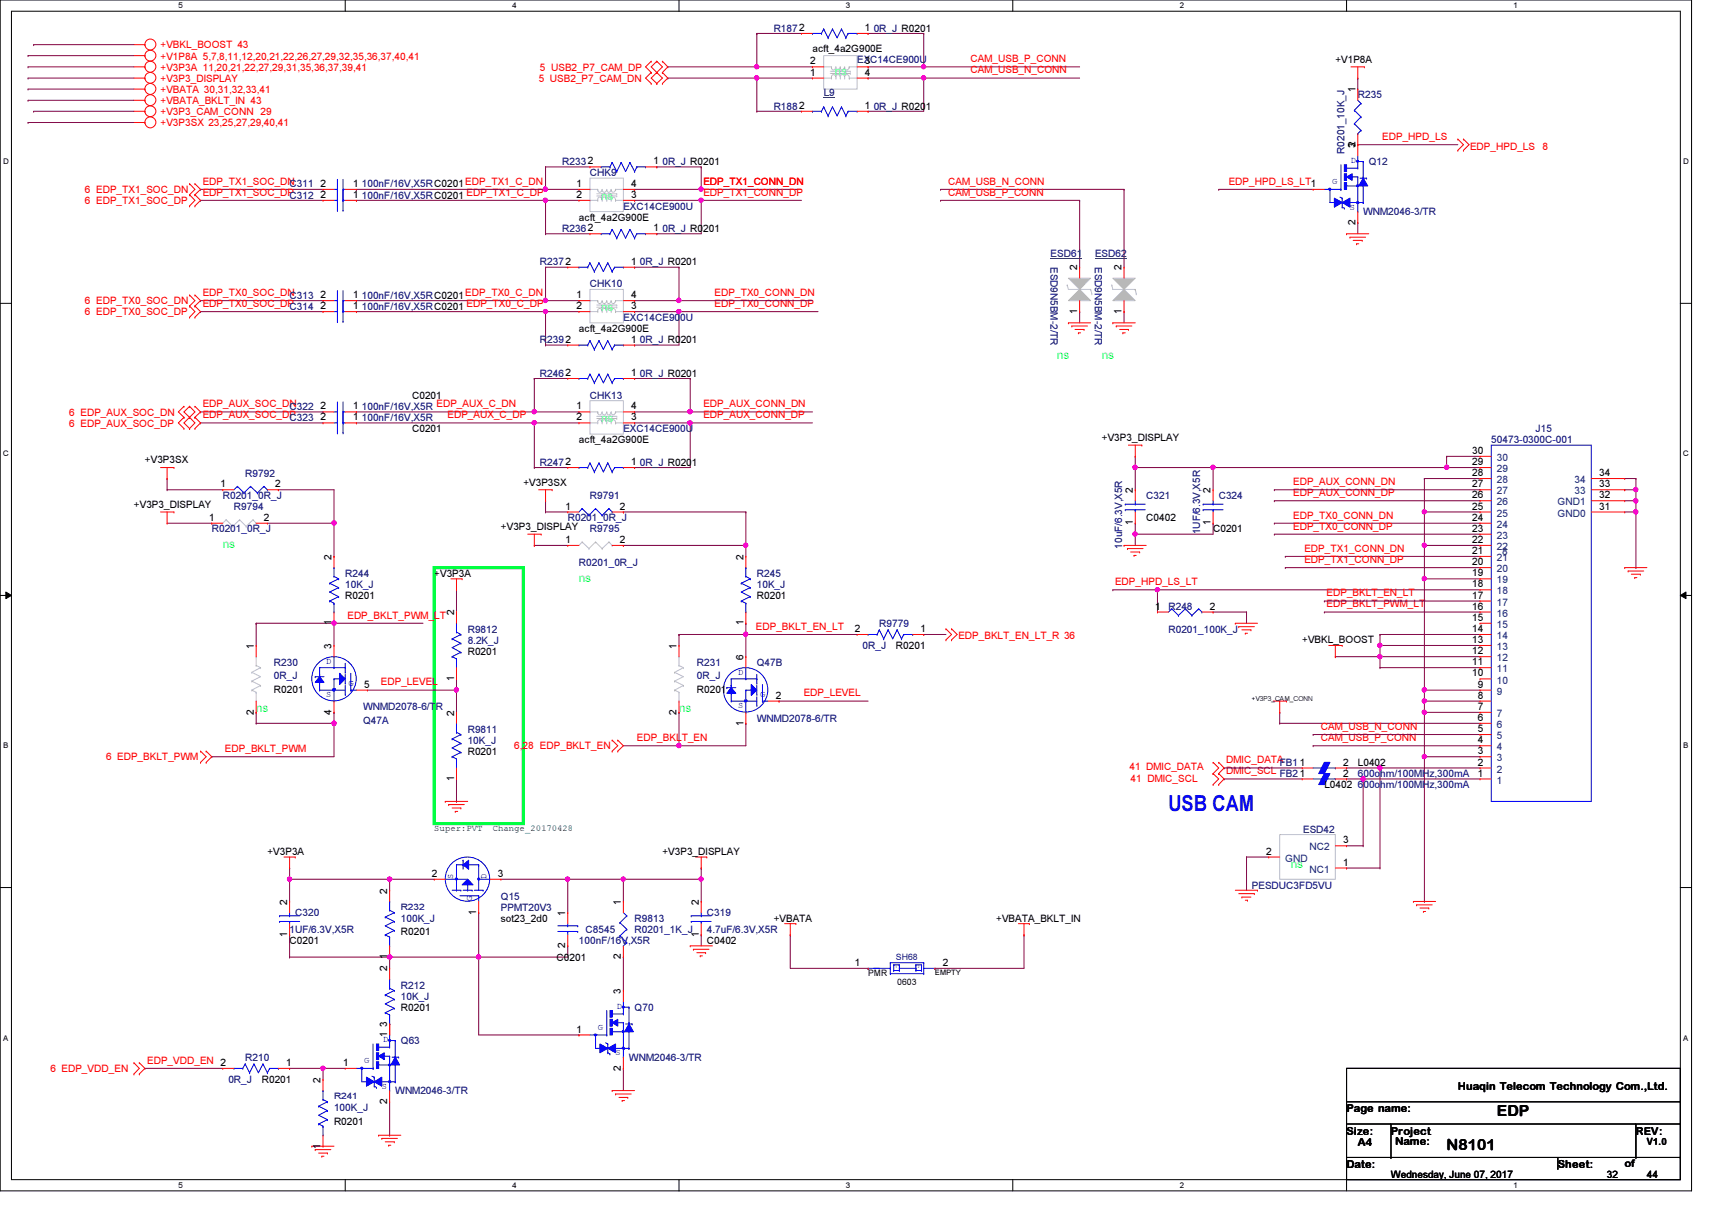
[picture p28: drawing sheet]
<svg xmlns="http://www.w3.org/2000/svg" width="297mm" height="210mm" viewBox="0 0 297 210" stroke-linecap="round" stroke-linejoin="round" font-family="sans-serif">
<defs><g id="words">
<text font-size="3.9" fill="#00f" x="202.7" y="140.7">USB CAM</text>
<g font-size="2.7">
<text x="259.7" y="193.7">EDP</text>
<text x="251" y="199.5">N8101</text>
</g>
<g font-size="2" fill="#0ff">
<text x="144.8" y="13">ns</text>
<text x="104.3" y="34.7">ns</text>
<text x="104.3" y="54">ns</text>
<text x="104.3" y="73.3">ns</text>
</g>
<g font-size="2" fill="#00ff80">
<text x="183.4" y="62.3">ns</text>
<text x="191.2" y="62.3">ns</text>
<text x="38.6" y="95.1">ns</text>
<text x="100.5" y="100.9">ns</text>
<text x="44.4" y="123.4">ns</text>
<text x="117.8" y="123.4">ns</text>
<text x="224" y="150.5">ns</text>
</g>
<g font-size="1.9">
<text x="252.9" y="189.1">Huaqin Telecom Technology Com.,Ltd.</text>
<text x="233.6" y="193">Page name:</text>
<text x="233.6" y="196.8">Size:</text>
<text x="241.3" y="196.8">Project</text>
<text x="283.8" y="196.8">REV:</text>
<text x="233.6" y="202.6">Date:</text>
<text x="235.6" y="198.8">A4</text>
<text x="242.1" y="198.7">Name:</text>
<text x="270.3" y="202.6">Sheet:</text>
</g>
<text font-size="1.8" x="281.9" y="202.5">of</text>
<g font-size="1.7" fill="#000080">
<text x="134.2" y="5.5">R1872</text>
<text x="151.6" y="5.5">0R_J R0201</text>
<text x="148.7" y="10.9">EXC14CE900U</text>
<text x="142.9" y="16.7">L9</text>
<text x="235.6" y="17.1">R235</text>
<text x="134.2" y="19">R1882</text>
<text x="151.6" y="19">0R_J R0201</text>
<text x="97.5" y="28.7">R2332</text>
<text x="114.9" y="28.7">0R_J R0201</text>
<text x="233.3" y="26.7" transform="rotate(-90 233.3 26.7)">R0201_10K_J</text>
<text x="237.5" y="28.7">Q12</text>
<text x="50.2" y="32.5">C311</text>
<text x="50.2" y="34.5">C312</text>
<text x="62.8" y="32.5">100nF/16V,X5RC0201</text>
<text x="62.8" y="34.5">100nF/16V,X5RC0201</text>
<text x="102.4" y="30.6">CHK9</text>
<text x="97.5" y="40.2">R2362</text>
<text x="108.2" y="36.4">EXC14CE900U</text>
<text x="114.9" y="40.2">0R_J R0201</text>
<text x="236.5" y="37.3">WNM2046-3/TR</text>
<text x="93.7" y="46">R2372</text>
<text x="111" y="46">0R_J R0201</text>
<text x="182.2" y="46.4" transform="rotate(90 182.2 46.4)">ESD9N5BM-2/TR</text>
<text x="182.3" y="44.7">ESD61</text>
<text x="189.9" y="46.4" transform="rotate(90 189.9 46.4)">ESD9N5BM-2/TR</text>
<text x="190" y="44.7">ESD62</text>
<text x="50.2" y="51.8">C313</text>
<text x="50.2" y="53.8">C314</text>
<text x="62.8" y="51.8">100nF/16V,X5RC0201</text>
<text x="62.8" y="53.8">100nF/16V,X5RC0201</text>
<text x="102.4" y="49.9">CHK10</text>
<text x="93.7" y="59.5">R2392</text>
<text x="108.2" y="55.7">EXC14CE900U</text>
<text x="111" y="59.5">0R_J R0201</text>
<text x="93.7" y="65.3">R2462</text>
<text x="111" y="65.3">0R_J R0201</text>
<text x="50.2" y="71.1">C322</text>
<text x="62.8" y="71.1">100nF/16V,X5R</text>
<text x="102.4" y="69.2">CHK13</text>
<text x="50.2" y="73.1">C323</text>
<text x="62.8" y="73.1">100nF/16V,X5R</text>
<text x="108.2" y="75">EXC14CE900U</text>
<text x="258.7" y="76.9">50473-0300C-001</text>
<text x="266.4" y="75">J15</text>
<text x="42.5" y="82.7">R9792</text>
<text x="93.7" y="80.8">R2472</text>
<text x="111" y="80.8">0R_J R0201</text>
<text x="38.6" y="86.6">R0201_0R_J</text>
<text x="40.6" y="88.5">R9794</text>
<text x="102.4" y="86.6">R9791</text>
<text x="198.9" y="86.6">C321</text>
<text x="211.5" y="86.6">C324</text>
<text x="36.7" y="92.4">R0201_0R_J</text>
<text x="98.5" y="90.4">R0201_0R_J</text>
<text x="102.4" y="92.4">R9795</text>
<text x="194.7" y="95.2" transform="rotate(-90 194.7 95.2)">10uF/6.3V,X5R</text>
<text x="208.2" y="92.7" transform="rotate(-90 208.2 92.7)">1UF/6.3V,X5R</text>
<text x="59.9" y="100.1">R244</text>
<text x="100.5" y="98.1">R0201_0R_J</text>
<text x="131.3" y="100.1">R245</text>
<text x="59.9" y="102">10K_J</text>
<text x="131.3" y="102">10K_J</text>
<text x="202.7" y="105.9">R248</text>
<text x="81.1" y="109.7">R9812</text>
<text x="81.1" y="111.7">8.2K_J</text>
<text x="149.6" y="112.6">0R_J</text>
<text x="152.6" y="108.8">R9779</text>
<text x="202.7" y="109.7">R0201_100K_J</text>
<text x="47.5" y="115.5">R230</text>
<text x="47.5" y="117.9">0R_J</text>
<text x="120.9" y="115.5">R231</text>
<text x="120.9" y="117.9">0R_J</text>
<text x="131.3" y="115.5">Q47B</text>
<text x="63" y="123.2">WNMD2078-6/TR</text>
<text x="63" y="125.6">Q47A</text>
<text x="131.3" y="125.2">WNMD2078-6/TR</text>
<text x="81.1" y="127.1">R9811</text>
<text x="81.1" y="129">10K_J</text>
<text x="222" y="132.9">FB1</text>
<text x="222" y="134.8">FB2</text>
<text x="235.6" y="134.8">600ohm/100MHz,300mA</text>
<text x="235.6" y="136.7">600ohm/100MHz,300mA</text>
<text x="226.1" y="144.5">ESD42</text>
<text x="217.2" y="154.1">PESDUC3FD5VU</text>
<text x="50.2" y="161.8">1UF/6.3V,X5R</text>
<text x="51.2" y="159">C320</text>
<text x="69.6" y="159.9">100K_J</text>
<text x="86.9" y="156">Q15</text>
<text x="86.9" y="158">PPMT20V3</text>
<text x="101.6" y="161.8">C8545</text>
<text x="110.1" y="161.8">R0201_1K_J</text>
<text x="110.1" y="159.9">R9813</text>
<text x="122.6" y="159">C319</text>
<text x="122.6" y="161.8">4.7uF/6.3V,X5R</text>
<text x="100.5" y="163.8">100nF/16V,X5R</text>
<text x="69.6" y="171.5">R212</text>
<text x="69.6" y="173.4">10K_J</text>
<text x="110.1" y="175.3">Q70</text>
<text x="42.5" y="184.1">R210</text>
<text x="69.6" y="181.1">Q63</text>
<text x="109.1" y="184.1">WNM2046-3/TR</text>
<text x="39.6" y="187.9">0R_J</text>
<text x="68.6" y="189.8">WNM2046-3/TR</text>
<text x="58" y="192.7">100K_J</text>
</g>
<g font-size="1.7">
<text x="150.1" y="5.4">1</text>
<text x="140.6" y="11.2">2</text>
<text x="141" y="9">acft_4a2G900E</text>
<text x="150.1" y="11.2">3</text>
<text x="231.7" y="10.9">+V1P8A</text>
<text x="140.6" y="13.1">1</text>
<text x="150.1" y="13.1">4</text>
<text x="235.2" y="16" transform="rotate(-90 235.2 16)">1</text>
<text x="150.1" y="18.9">1</text>
<text x="113.4" y="28.5">1</text>
<text x="235.2" y="25.7" transform="rotate(-90 235.2 25.7)">3</text>
<text x="235.2" y="25.5" transform="rotate(-90 235.2 25.5)">2</text>
<text x="55.6" y="32.4">2</text>
<text x="55.6" y="34.3">2</text>
<text x="61.3" y="32.4">1</text>
<text x="61.3" y="34.3">1</text>
<text x="100" y="32.4">1</text>
<text x="100" y="34.3">2</text>
<text x="109.5" y="34.3">3</text>
<text x="109.5" y="32.4">4</text>
<text x="100.5" y="38.3">acft_4a2G900E</text>
<text x="113.4" y="40.1">1</text>
<text x="235.2" y="39" transform="rotate(-90 235.2 39)">2</text>
<text x="109.5" y="45.9">1</text>
<text x="186.9" y="46.9" transform="rotate(-90 186.9 46.9)">2</text>
<text x="194.6" y="46.9" transform="rotate(-90 194.6 46.9)">2</text>
<text x="55.6" y="51.7">2</text>
<text x="55.6" y="53.6">2</text>
<text x="61.3" y="51.7">1</text>
<text x="61.3" y="53.6">1</text>
<text x="100" y="51.7">1</text>
<text x="100" y="53.6">2</text>
<text x="109.5" y="53.6">3</text>
<text x="109.5" y="51.7">4</text>
<text x="100.5" y="57.6">acft_4a2G900E</text>
<text x="109.5" y="59.4">1</text>
<text x="186.9" y="54.5" transform="rotate(-90 186.9 54.5)">1</text>
<text x="194.6" y="54.5" transform="rotate(-90 194.6 54.5)">1</text>
<text x="109.5" y="65.2">1</text>
<text x="55.6" y="71">2</text>
<text x="61.3" y="71">1</text>
<text x="71.5" y="69.2">C0201</text>
<text x="100" y="71">1</text>
<text x="109.5" y="71">4</text>
<text x="55.6" y="72.9">2</text>
<text x="61.3" y="72.9">1</text>
<text x="71.5" y="75">C0201</text>
<text x="100" y="72.9">2</text>
<text x="100.5" y="76.9">acft_4a2G900E</text>
<text x="109.5" y="72.9">3</text>
<text x="191.2" y="76.5">+V3P3_DISPLAY</text>
<text x="25.1" y="80.4">+V3P3SX</text>
<text x="109.5" y="80.7">1</text>
<text x="255.4" y="82.6">28</text>
<text x="255.4" y="80.7">29</text>
<text x="255.4" y="78.7">30</text>
<text x="277.4" y="82.6">34</text>
<text x="23.2" y="88.1">+V3P3_DISPLAY</text>
<text x="38.3" y="84.5">1</text>
<text x="47.7" y="84.5">2</text>
<text x="90.8" y="84.2">+V3P3SX</text>
<text x="98.1" y="88.4">1</text>
<text x="107.6" y="88.4">2</text>
<text x="196.6" y="85.5" transform="rotate(-90 196.6 85.5)">2</text>
<text x="210.1" y="85.5" transform="rotate(-90 210.1 85.5)">2</text>
<text x="255.4" y="88.4">25</text>
<text x="255.4" y="86.4">26</text>
<text x="255.4" y="84.5">27</text>
<text x="277.4" y="86.4">32</text>
<text x="277.4" y="88.4">31</text>
<text x="277.4" y="84.5">33</text>
<text x="36.3" y="90.3">1</text>
<text x="45.8" y="90.3">2</text>
<text x="86.9" y="91.9">+V3P3_DISPLAY</text>
<text x="98.1" y="94.2">1</text>
<text x="107.6" y="94.2">2</text>
<text x="196.6" y="91.1" transform="rotate(-90 196.6 91.1)">1</text>
<text x="198.9" y="90.4">C0402</text>
<text x="210.1" y="91.1" transform="rotate(-90 210.1 91.1)">1</text>
<text x="210.5" y="92.4">C0201</text>
<text x="255.4" y="94.2">22</text>
<text x="255.4" y="92.2">23</text>
<text x="255.4" y="90.3">24</text>
<text x="57.5" y="97.1" transform="rotate(-90 57.5 97.1)">2</text>
<text x="75.4" y="100.1">+V3P3A</text>
<text x="129" y="97.1" transform="rotate(-90 129 97.1)">2</text>
<text x="255.4" y="101.9">18</text>
<text x="255.4" y="100">19</text>
<text x="255.4" y="98">20</text>
<text x="255.4" y="96.1">21</text>
<text x="59.9" y="103.9">R0201</text>
<text x="78.8" y="106.8" transform="rotate(-90 78.8 106.8)">2</text>
<text x="131.3" y="103.9">R0201</text>
<text x="200.4" y="105.7">1</text>
<text x="209.9" y="105.7">2</text>
<text x="255.4" y="107.7">15</text>
<text x="255.4" y="105.7">16</text>
<text x="255.4" y="103.8">17</text>
<text x="44" y="112.6" transform="rotate(-90 44 112.6)">1</text>
<text x="57.5" y="112.6" transform="rotate(-90 57.5 112.6)">3</text>
<text x="57.5" y="108.5" transform="rotate(-90 57.5 108.5)">1</text>
<text x="81.1" y="113.6">R0201</text>
<text x="117.4" y="112.6" transform="rotate(-90 117.4 112.6)">1</text>
<text x="129" y="108.5" transform="rotate(-90 129 108.5)">1</text>
<text x="148.3" y="109.6">2</text>
<text x="155.4" y="112.6">R0201</text>
<text x="159.7" y="109.6">1</text>
<text x="225.9" y="111.5">+VBKL_BOOST</text>
<text x="255.4" y="113.5">12</text>
<text x="255.4" y="111.5">13</text>
<text x="255.4" y="109.6">14</text>
<text x="63.2" y="119.3">5</text>
<text x="78.8" y="118.2" transform="rotate(-90 78.8 118.2)">1</text>
<text x="129" y="114.5" transform="rotate(-90 129 114.5)">6</text>
<text x="255.4" y="117.3">10</text>
<text x="255.4" y="115.4">11</text>
<text x="256.4" y="119.3">9</text>
<text x="44" y="124" transform="rotate(-90 44 124)">2</text>
<text x="47.5" y="120.1">R0201</text>
<text x="57.5" y="124" transform="rotate(-90 57.5 124)">4</text>
<text x="78.8" y="124.1" transform="rotate(-90 78.8 124.1)">2</text>
<text x="117.4" y="124" transform="rotate(-90 117.4 124)">2</text>
<text x="120.9" y="120.1">R0201</text>
<text x="129" y="125.9" transform="rotate(-90 129 125.9)">1</text>
<text x="134.6" y="121.2">2</text>
<text x="256.4" y="125.1">6</text>
<text x="256.4" y="123.1">7</text>
<text x="256.4" y="121.2">8</text>
<text x="81.1" y="131">R0201</text>
<text x="256.4" y="130.9">3</text>
<text x="256.4" y="128.9">4</text>
<text x="256.4" y="127">5</text>
<text x="78.8" y="135.6" transform="rotate(-90 78.8 135.6)">1</text>
<text x="225.5" y="132.8">1</text>
<text x="225.5" y="134.7">1</text>
<text x="229.8" y="136.7">L0402</text>
<text x="233" y="132.8">2</text>
<text x="233" y="134.7">2</text>
<text x="235.6" y="132.9">L0402</text>
<text x="256.4" y="134.7">1</text>
<text x="256.4" y="132.8">2</text>
<text x="46.4" y="148.3">+V3P3A</text>
<text x="114.9" y="148.3">+V3P3_DISPLAY</text>
<text x="219.7" y="148.3">2</text>
<text x="233" y="146.3">3</text>
<text x="67.2" y="155" transform="rotate(-90 67.2 155)">2</text>
<text x="74.9" y="152.1">2</text>
<text x="86.4" y="152.1">3</text>
<text x="233" y="150.2">1</text>
<text x="49.8" y="157" transform="rotate(-90 49.8 157)">2</text>
<text x="82.6" y="158.7" transform="rotate(-90 82.6 158.7)">1</text>
<text x="86.9" y="159.9">sot23_2d0</text>
<text x="98.1" y="158.9" transform="rotate(-90 98.1 158.9)">1</text>
<text x="107.7" y="157" transform="rotate(-90 107.7 157)">1</text>
<text x="121.2" y="157" transform="rotate(-90 121.2 157)">2</text>
<text x="134.2" y="159.9">+VBATA</text>
<text x="172.8" y="159.9">+VBATA_BKLT_IN</text>
<text x="49.8" y="162.6" transform="rotate(-90 49.8 162.6)">1</text>
<text x="50.2" y="163.8">C0201</text>
<text x="67.2" y="166.4" transform="rotate(-90 67.2 166.4)">1</text>
<text x="69.6" y="162.2">R0201</text>
<text x="96.6" y="166.7">C0201</text>
<text x="98.1" y="164.5" transform="rotate(-90 98.1 164.5)">2</text>
<text x="107.7" y="166.4" transform="rotate(-90 107.7 166.4)">2</text>
<text x="121.2" y="162.6" transform="rotate(-90 121.2 162.6)">1</text>
<text x="122.6" y="163.8">C0402</text>
<text x="148.3" y="167.6">1</text>
<text x="163.6" y="167.6">2</text>
<text x="67.2" y="168.5" transform="rotate(-90 67.2 168.5)">2</text>
<text x="107.7" y="172.4" transform="rotate(-90 107.7 172.4)">3</text>
<text x="67.2" y="180" transform="rotate(-90 67.2 180)">1</text>
<text x="67.2" y="178.2" transform="rotate(-90 67.2 178.2)">3</text>
<text x="69.6" y="175.3">R0201</text>
<text x="100" y="179.1">1</text>
<text x="49.7" y="184.9">1</text>
<text x="59.5" y="184.9">1</text>
<text x="107.7" y="185.7" transform="rotate(-90 107.7 185.7)">2</text>
<text x="45.4" y="187.9">R0201</text>
<text x="55.6" y="187.8" transform="rotate(-90 55.6 187.8)">2</text>
<text x="67.2" y="191.5" transform="rotate(-90 67.2 191.5)">2</text>
<text x="58" y="195.1">R0201</text>
<text x="55.6" y="199.3" transform="rotate(-90 55.6 199.3)">1</text>
<text x="285.7" y="198.6">V1.0</text>
<text x="241.3" y="204.3">Wednesday, June 07, 2017</text>
<text x="278.8" y="204.3">32</text>
<text x="285.8" y="204.3">44</text>
</g>
<g font-size="1.7" fill="#f00">
<text x="27.9" y="10.3">+V1P8A 5,7,8,11,12,20,21,22,26,27,29,32,35,36,37,40,41</text>
<text x="27.9" y="8.4">+VBKL_BOOST 43</text>
<text x="168.4" y="10.8">CAM_USB_P_CONN</text>
<text x="27.9" y="12.2">+V3P3A 11,20,21,22,27,29,31,35,36,37,39,41</text>
<text x="27.9" y="16.1">+VBATA 30,31,32,33,41</text>
<text x="27.9" y="14.2">+V3P3_DISPLAY</text>
<text x="93.5" y="14.2">5 USB2_P7_CAM_DN</text>
<text x="93.7" y="12.2">5 USB2_P7_CAM_DP</text>
<text x="168.4" y="12.7">CAM_USB_N_CONN</text>
<text x="27.9" y="18">+VBATA_BKLT_IN 43</text>
<text x="27.9" y="20">+V3P3_CAM_CONN 29</text>
<text x="27.9" y="21.9">+V3P3SX 23,25,27,29,40,41</text>
<text x="239.8" y="24.3">EDP_HPD_LS</text>
<text x="255.1" y="26">EDP_HPD_LS</text>
<text x="267.6" y="26">8</text>
<text x="14.7" y="35.4">6 EDP_TX1_SOC_DP</text>
<text x="14.7" y="33.5">6 EDP_TX1_SOC_DN</text>
<text x="35.2" y="32">EDP_TX1_SOC_DN</text>
<text x="35.2" y="34">EDP_TX1_SOC_DP</text>
<text x="80.7" y="32">EDP_TX1_C_DN</text>
<text x="80.9" y="34">EDP_TX1_C_DP</text>
<text x="122" y="32">EDP_TX1_CONN_DN</text>
<text x="122" y="34">EDP_TX1_CONN_DP</text>
<text x="164.5" y="32">CAM_USB_N_CONN</text>
<text x="164.5" y="34">CAM_USB_P_CONN</text>
<text x="213.2" y="32">EDP_HPD_LS_LT1</text>
<text x="14.7" y="52.8">6 EDP_TX0_SOC_DN</text>
<text x="35.2" y="51.4">EDP_TX0_SOC_DN</text>
<text x="35.2" y="53.3">EDP_TX0_SOC_DP</text>
<text x="80.7" y="51.4">EDP_TX0_C_DN</text>
<text x="80.9" y="53.3">EDP_TX0_C_DP</text>
<text x="124" y="53.3">EDP_TX0_CONN_DP</text>
<text x="124" y="51.4">EDP_TX0_CONN_DN</text>
<text x="14.7" y="54.7">6 EDP_TX0_SOC_DP</text>
<text x="35.2" y="70.7">EDP_AUX_SOC_DN</text>
<text x="75.7" y="70.7">EDP_AUX_C_DN</text>
<text x="122" y="70.7">EDP_AUX_CONN_DN</text>
<text x="12" y="72.1">6 EDP_AUX_SOC_DN</text>
<text x="12" y="74">6 EDP_AUX_SOC_DP</text>
<text x="35.2" y="72.6">EDP_AUX_SOC_DP</text>
<text x="77.6" y="72.6">EDP_AUX_C_DP</text>
<text x="122" y="72.6">EDP_AUX_CONN_DP</text>
<text x="224.4" y="86.1">EDP_AUX_CONN_DP</text>
<text x="224.4" y="84.2">EDP_AUX_CONN_DN</text>
<text x="224.4" y="90">EDP_TX0_CONN_DN</text>
<text x="224.4" y="91.9">EDP_TX0_CONN_DP</text>
<text x="226.3" y="95.7">EDP_TX1_CONN_DN</text>
<text x="193.5" y="101.5">EDP_HPD_LS_LT</text>
<text x="226.3" y="97.7">EDP_TX1_CONN_DP</text>
<text x="60.3" y="107.3">EDP_BKLT_PWM_LT</text>
<text x="230.2" y="105.4">EDP_BKLT_PWM_LT</text>
<text x="230.2" y="103.5">EDP_BKLT_EN_LT</text>
<text x="131.1" y="109.3">EDP_BKLT_EN_LT</text>
<text x="166.3" y="110.9">EDP_BKLT_EN_LT_R 36</text>
<text x="66.1" y="118.9">EDP_LEVEL</text>
<text x="139.4" y="120.8">EDP_LEVEL</text>
<text x="18.4" y="131.9">6 EDP_BKLT_PWM</text>
<text x="39" y="130.5">EDP_BKLT_PWM</text>
<text x="89.2" y="130">6,28 EDP_BKLT_EN</text>
<text x="110.5" y="128.6">EDP_BKLT_EN</text>
<text x="229.2" y="128.6">CAM_USB_P_CONN</text>
<text x="229.2" y="126.6">CAM_USB_N_CONN</text>
<text x="196" y="133.6">41 DMIC_DATA</text>
<text x="196.2" y="135.6">41 DMIC_SCL</text>
<text x="212.8" y="134.3">DMIC_SCL</text>
<text x="212.8" y="132.4">DMIC_DATA</text>
<text x="8.8" y="186">6 EDP_VDD_EN</text>
<text x="25.5" y="184.5">EDP_VDD_EN 2</text>
</g>
<g font-size="1.7" fill="#004080">
<text x="259.7" y="83.8">28</text>
<text x="259.7" y="81.9">29</text>
<text x="259.7" y="80">30</text>
<text x="273.2" y="83.8">34</text>
<text x="259.7" y="89.6">25</text>
<text x="259.7" y="87.7">26</text>
<text x="259.7" y="85.8">27</text>
<text x="270.3" y="87.7">GND1</text>
<text x="270.3" y="89.6">GND0</text>
<text x="273.2" y="85.8">33</text>
<text x="259.7" y="95.4">22</text>
<text x="259.7" y="93.5">23</text>
<text x="259.7" y="91.6">24</text>
<text x="259.7" y="101.2">19</text>
<text x="259.7" y="99.3">20</text>
<text x="259.7" y="97.3">21</text>
<text x="260.6" y="96.2">8</text>
<text x="259.7" y="107">16</text>
<text x="259.7" y="105.1">17</text>
<text x="259.7" y="103.1">18</text>
<text x="259.7" y="112.8">13</text>
<text x="259.7" y="110.9">14</text>
<text x="259.7" y="108.9">15</text>
<text x="259.7" y="118.6">10</text>
<text x="259.7" y="116.6">11</text>
<text x="259.7" y="114.7">12</text>
<text x="259.7" y="124.4">7</text>
<text x="259.7" y="120.5">9</text>
<text x="259.7" y="130.2">4</text>
<text x="259.7" y="128.2">5</text>
<text x="259.7" y="126.3">6</text>
<text x="259.7" y="135.9">1</text>
<text x="259.7" y="134">2</text>
<text x="259.7" y="132.1">3</text>
<text x="223" y="149.5">GND</text>
<text x="227.2" y="147.5">NC2</text>
<text x="227.2" y="151.4">NC1</text>
</g>
<g font-size="1.6" fill="#00f">
<text x="234.4" y="28.3">D</text>
<text x="231.1" y="31.9">G</text>
<text x="234.2" y="36.4">S</text>
<text x="56.6" y="115.1">D</text>
<text x="60.5" y="119">G</text>
<text x="128.1" y="117.1">D</text>
<text x="56.6" y="120.9">S</text>
<text x="128.1" y="122.9">S</text>
<text x="131.9" y="120.9">G</text>
<text x="78.6" y="152.5" transform="rotate(-90 78.6 152.5)">S</text>
<text x="84.4" y="152.5" transform="rotate(-90 84.4 152.5)">D</text>
<text x="81.9" y="156.4" transform="rotate(-90 81.9 156.4)">G</text>
<text x="103.7" y="178.6">G</text>
<text x="107" y="175">D</text>
<text x="63.2" y="184.4">G</text>
<text x="66.5" y="180.8">D</text>
<text x="106.8" y="183.1">S</text>
<text x="66.2" y="188.9">S</text>
</g>
<g font-size="1.6" fill="#008000">
<text x="75.4" y="144.1">Super:PVT</text>
<text x="85.5" y="144.1">Change_20170428</text>
</g>
<g font-size="1.5" fill="#000080">
<text x="69.6" y="157.8">R232</text>
<text x="155.4" y="166.5">SH68</text>
<text x="58" y="190.6">R241</text>
</g>
<g font-size="1.5">
<text x="150.6" y="169.4">PMR</text>
<text x="155.7" y="170.9">0603</text>
</g>
<g font-size="1.4">
<text x="30.9" y="1.4">5</text>
<text x="88.9" y="1.4">4</text>
<text x="146.8" y="1.4">3</text>
<text x="204.7" y="1.4">2</text>
<text x="262.6" y="1.4">1</text>
<text x=".5" y="28.5">D</text>
<text x="292.1" y="28.5">D</text>
<text x=".5" y="79.2">C</text>
<text x="292.1" y="79.2">C</text>
<text x=".5" y="129.8">B</text>
<text x="292.1" y="129.8">B</text>
<text x=".5" y="180.5">A</text>
<text x="292.1" y="180.5">A</text>
<text x="30.9" y="206.1">5</text>
<text x="88.9" y="206.1">4</text>
<text x="146.8" y="206.1">3</text>
<text x="204.7" y="206.1">2</text>
<text x="262.6" y="206.1">1</text>
</g>
<text font-size="1.3" x="162.2" y="169.2">EMPTY</text>
<text font-size="1.1" x="217.2" y="121.6">+V3P3_CAM_CONN</text>
<g font-size=".6">
<text x="155.4" y="167.9">1</text>
<text x="159.3" y="167.9">2</text>
</g>
</g></defs>
<path d="M0 0h293.5v206.6h-293.5zM2 1.9h289.5v202.7h-289.5z" fill="none" stroke="#000" stroke-width=".17"/>
<g fill="#fff">
<path d="M30.9 .2h.8v1.5h-.8z"/>
<path d="M30.9 204.9h.8v1.5h-.8z"/>
</g>
<path d="M59.9 0v1.9M59.9 204.6v2" fill="none" stroke="#000" stroke-width=".17"/>
<g fill="#fff">
<path d="M88.9 .2h.7v1.5h-.7z"/>
<path d="M88.9 204.9h.7v1.5h-.7z"/>
</g>
<path d="M117.8 0v1.9M117.8 204.6v2" fill="none" stroke="#000" stroke-width=".17"/>
<g fill="#fff">
<path d="M146.8 .2h.7v1.5h-.7z"/>
<path d="M146.8 204.9h.7v1.5h-.7z"/>
</g>
<path d="M175.7 0v1.9M175.7 204.6v2" fill="none" stroke="#000" stroke-width=".17"/>
<g fill="#fff">
<path d="M204.7 .2h.7v1.5h-.7z"/>
<path d="M204.7 204.9h.7v1.5h-.7z"/>
</g>
<path d="M233.6 0v1.9M233.6 204.6v2" fill="none" stroke="#000" stroke-width=".17"/>
<g fill="#fff">
<path d="M262.6 .2h.8v1.5h-.8z"/>
<path d="M262.6 204.9h.8v1.5h-.8z"/>
<path d="M.5 27.3h1v1.5h-1z"/>
<path d="M292.1 27.3h.9v1.5h-.9z"/>
<path d="M.5 77.9h1v1.6h-1z"/>
<path d="M292.1 77.9h.9v1.6h-.9z"/>
</g>
<path d="M0 52.6h2M291.5 52.6h2" fill="none" stroke="#000" stroke-width=".17"/>
<g fill="#fff">
<path d="M.5 128.6h.9v1.5h-.9z"/>
<path d="M292.1 128.6h.8v1.5h-.8z"/>
</g>
<path d="M0 103.3h2M1 102.7l1 .6-1 .5zM291.5 103.3l1-.6v1.1zM291.5 103.3h2" fill="none" stroke="#000" stroke-width=".17"/>
<path d="M1 102.7l1 .6-1 .5zM291.5 103.3l1-.6v1.1z" fill="#000"/>
<g fill="#fff">
<path d="M.5 179.3h.9v1.5h-.9z"/>
<path d="M292.1 179.3h.8v1.5h-.8z"/>
</g>
<path d="M0 154h2M291.5 154h2" fill="none" stroke="#000" stroke-width=".17"/>
<path d="M75.3 98.5h15.5v44.4h-15.5z" fill="none" stroke="#00ff40" stroke-width=".55"/>
<g fill="none" stroke="#800040" stroke-width=".17">
<path d="M235.6 13.5h.1M235.6 13.5v2M34.8 32.9h.1M34.8 34.8h.1M34.8 32.9h21.2M34.8 34.8h21.2M61.8 34.8h.1M61.8 34.8h32.9M121.7 32.9h.1M121.7 34.8h.1M121.7 32.9h17.4M121.7 34.8h17.4"/>
<path d="M211.5 32.9h.1M211.5 32.9h16.3M235.6 25.1h.1M235.6 38.6h.1M235.6 38.6v2M235.6 25.1h17.3M34.8 52.2h.1M34.8 54.1h.1M34.8 52.2h21.2M34.8 54.1h21.2M94.7 52.2h.1M94.7 54.1h.1"/>
<path d="M94.7 52.2h5.8M94.7 54.1h5.8M92.7 73.4h.1M92.7 71.5h.1M92.7 73.4h7.8M92.7 71.5h7.8"/>
</g>
<circle cx="94.6" cy="34.7" r=".37" fill="#f0f"/>
<circle cx="94.6" cy="34.7" r=".37" fill="none" stroke="#f0f" stroke-width=".17"/>
<path d="M94.7 34.8h.1M94.7 34.8v5.8M110.1 34.8h.1M110.1 34.8h11.6M121.7 34.8h.1M121.7 34.8v5.8h-7.7M94.7 40.6h.1M94.7 40.6h7.7M114 40.6h.1" fill="none" stroke="#800040" stroke-width=".17"/>
<circle cx="121.6" cy="34.7" r=".37" fill="#f0f"/>
<circle cx="121.6" cy="34.7" r=".37" fill="none" stroke="#f0f" stroke-width=".17"/>
<g fill="none" stroke="#800040" stroke-width=".17">
<path d="M94.7 29h.1M94.7 34.8h.1M94.7 32.9h.1M94.7 29v3.9M94.7 29h7.7M94.7 34.8h5.8M94.7 32.9h5.8M114 29h.1M114 29h7.7M121.7 29h.1M121.7 29v3.9M61.8 52.2h.1"/>
<path d="M94.7 59.9h.1M94.7 46.4h.1M94.7 46.4v5.8h-32.9M94.7 59.9h3.8M94.7 46.4h3.8M110.1 59.9h.1M110.1 46.4h.1M110.1 59.9h7.7M110.1 46.4h7.7M117.8 54.1h.1M117.8 52.2h.1M117.8 54.1h24.1"/>
<path d="M117.8 52.2h23.2"/>
</g>
<circle cx="94.6" cy="52.1" r=".38" fill="#f0f"/>
<circle cx="94.6" cy="52.1" r=".38" fill="none" stroke="#f0f" stroke-width=".17"/>
<path d="M110.1 52.2h.1M117.8 46.4h.1M117.8 46.4v5.8h-7.7" fill="none" stroke="#800040" stroke-width=".17"/>
<circle cx="117.8" cy="52.1" r=".38" fill="#f0f"/>
<circle cx="117.8" cy="52.1" r=".38" fill="none" stroke="#f0f" stroke-width=".17"/>
<path d="M61.8 54.1h.1M61.8 54.1h32.9M94.7 54.1h.1M94.7 54.1v5.8" fill="none" stroke="#800040" stroke-width=".17"/>
<circle cx="94.6" cy="54" r=".37" fill="#f0f"/>
<circle cx="94.6" cy="54" r=".37" fill="none" stroke="#f0f" stroke-width=".17"/>
<path d="M110.1 54.1h.1M110.1 54.1h7.7M117.8 54.1h.1M117.8 54.1v5.8" fill="none" stroke="#800040" stroke-width=".17"/>
<circle cx="117.8" cy="54" r=".37" fill="#f0f"/>
<circle cx="117.8" cy="54" r=".37" fill="none" stroke="#f0f" stroke-width=".17"/>
<g fill="none" stroke="#800040" stroke-width=".17">
<path d="M92.7 65.7h.1M92.7 73.4h.1M92.7 65.7h5.8M92.7 65.7v5.8M92.7 73.4v7.7M110.1 65.7h.1M110.1 71.5h.1M110.1 65.7h9.7M119.8 65.7h.1M119.8 65.7v5.8h-9.7M92.7 81.1h.1M92.7 81.1h5.8"/>
<path d="M110.1 81.1h.1M110.1 81.1h9.7"/>
</g>
<circle cx="119.7" cy="71.4" r=".38" fill="#f0f"/>
<circle cx="119.7" cy="71.4" r=".38" fill="none" stroke="#f0f" stroke-width=".17"/>
<path d="M119.8 73.4h.1M119.8 73.4v7.7" fill="none" stroke="#800040" stroke-width=".17"/>
<circle cx="119.7" cy="73.3" r=".37" fill="#f0f"/>
<circle cx="119.7" cy="73.3" r=".37" fill="none" stroke="#f0f" stroke-width=".17"/>
<path d="M61.8 32.9h.1M61.8 32.9h32.9M110.1 73.4h.1M110.1 73.4h9.7" fill="none" stroke="#800040" stroke-width=".17"/>
<circle cx="94.6" cy="32.8" r=".38" fill="#f0f"/>
<circle cx="94.6" cy="32.8" r=".38" fill="none" stroke="#f0f" stroke-width=".17"/>
<path d="M247.1 119.7h.1M247.1 100.4v19.3" fill="none" stroke="#800040" stroke-width=".17"/>
<circle cx="247.1" cy="100.4" r=".38" fill="#f0f"/>
<circle cx="247.1" cy="100.4" r=".38" fill="none" stroke="#f0f" stroke-width=".17"/>
<circle cx="247.1" cy="119.7" r=".38" fill="#f0f"/>
<circle cx="247.1" cy="119.7" r=".38" fill="none" stroke="#f0f" stroke-width=".17"/>
<g fill="none" stroke="#800040" stroke-width=".17">
<path d="M50.2 152.5h.1M50.2 152.5v3.9M86.9 152.5h11.6M98.5 152.5h.1M121.7 150.6h.1M121.7 152.5h.1M121.7 150.6v5.8M50.2 162.2h.1M50.2 162.2v3.8M67.6 166h.1M67.6 166v2M67.6 166h15.5"/>
<path d="M177.7 162.2h.1M177.7 162.2v5.8"/>
</g>
<circle cx="83" cy="166" r=".37" fill="#f0f"/>
<circle cx="83" cy="166" r=".37" fill="none" stroke="#f0f" stroke-width=".17"/>
<circle cx="67.6" cy="166" r=".37" fill="#f0f"/>
<circle cx="67.6" cy="166" r=".37" fill="none" stroke="#f0f" stroke-width=".17"/>
<path d="M50.2 150.6h.1M50.2 150.6v1.9M67.6 152.5h.1M67.6 152.5h7.7M121.7 162.2h.1M121.7 162.2v1.9" fill="none" stroke="#800040" stroke-width=".17"/>
<circle cx="67.6" cy="152.5" r=".37" fill="#f0f"/>
<circle cx="67.6" cy="152.5" r=".37" fill="none" stroke="#f0f" stroke-width=".17"/>
<path d="M50.2 152.5h.1M50.2 152.5h17.4M83.1 158.3h.1M83.1 158.3v7.7" fill="none" stroke="#800040" stroke-width=".17"/>
<circle cx="50.2" cy="152.5" r=".37" fill="#f0f"/>
<circle cx="50.2" cy="152.5" r=".37" fill="none" stroke="#f0f" stroke-width=".17"/>
<path d="M63.8 119.7h15.4M79.2 119.7h.1M67.6 152.5h.1M67.6 152.5v1.9M25.1 185.3h.1M25.1 185.3h13.5M50.2 185.3h.1M50.2 185.3h9.7M56 185.3h.1" fill="none" stroke="#800040" stroke-width=".17"/>
<circle cx="79.2" cy="119.7" r=".38" fill="#f0f"/>
<circle cx="79.2" cy="119.7" r=".38" fill="none" stroke="#f0f" stroke-width=".17"/>
<path d="M58 108.1h.1M58 108.1v3.9M79.2 119.7h.1M79.2 117.8v1.9M117.8 129.4h.1M117.8 129.4h11.6" fill="none" stroke="#800040" stroke-width=".17"/>
<circle cx="58" cy="108.1" r=".37" fill="#f0f"/>
<circle cx="58" cy="108.1" r=".37" fill="none" stroke="#f0f" stroke-width=".17"/>
<path d="M36.7 131.3h.1M58 125.5h.1M58 125.5v5.8h-21.3" fill="none" stroke="#800040" stroke-width=".17"/>
<circle cx="58" cy="125.5" r=".38" fill="#f0f"/>
<circle cx="58" cy="125.5" r=".38" fill="none" stroke="#f0f" stroke-width=".17"/>
<path d="M58 108.1h.1M58 108.1h15.4M129.4 110.1h.1M129.4 110.1v3.8M129.4 110.1h19.3M129.4 125.5h.1M129.4 125.5v3.9M135.2 121.6h.1M135.2 121.6h15.4M50.2 166h.1M50.2 166h17.4" fill="none" stroke="#800040" stroke-width=".17"/>
<circle cx="129.4" cy="110" r=".38" fill="#f0f"/>
<circle cx="129.4" cy="110" r=".38" fill="none" stroke="#f0f" stroke-width=".17"/>
<g fill="none" stroke="#800040" stroke-width=".17">
<path d="M44.4 108.1h.1M44.4 108.1h13.6M44.4 108.1v3.9M129.4 108.1h.1M129.4 108.1v2M44.4 123.6h.1M44.4 125.5h.1M44.4 123.6v1.9M44.4 125.5h13.6M108.2 129.4h9.6M117.8 123.6h.1M117.8 129.4h.1"/>
<path d="M117.8 123.6v5.8"/>
</g>
<circle cx="117.8" cy="129.3" r=".38" fill="#f0f"/>
<circle cx="117.8" cy="129.3" r=".38" fill="none" stroke="#f0f" stroke-width=".17"/>
<path d="M110.1 32.9h.1M110.1 32.9h11.6M117.8 110.1h.1M117.8 110.1v1.9M117.8 110.1h11.6M58 123.6h.1M58 123.6v1.9M137.1 162.2h.1M137.1 162.2v5.8h13.5M150.6 168h.1" fill="none" stroke="#800040" stroke-width=".17"/>
<circle cx="121.6" cy="32.8" r=".38" fill="#f0f"/>
<circle cx="121.6" cy="32.8" r=".38" fill="none" stroke="#f0f" stroke-width=".17"/>
<path d="M4.9 11.6h.1M4.9 9.7h.1M4.9 13.5h.1M4.9 15.5h.1M4.9 17.4h.1M4.9 11.6h18.3M4.9 9.7h18.3M4.9 13.5h18.3M4.9 15.5h18.3M4.9 17.4h18.3M247.1 131.3h.1M247.1 123.6v7.7" fill="none" stroke="#800040" stroke-width=".17"/>
<circle cx="247.1" cy="123.5" r=".37" fill="#f0f"/>
<circle cx="247.1" cy="123.5" r=".37" fill="none" stroke="#f0f" stroke-width=".17"/>
<circle cx="247.1" cy="131.2" r=".37" fill="#f0f"/>
<circle cx="247.1" cy="131.2" r=".37" fill="none" stroke="#f0f" stroke-width=".17"/>
<path d="M281.9 85h.1M281.9 85h1.9v1.9M283.8 86.9h.1M247.1 100.4h.1M247.1 100.4h9.7" fill="none" stroke="#800040" stroke-width=".17"/>
<circle cx="283.8" cy="84.9" r=".37" fill="#f0f"/>
<circle cx="283.8" cy="84.9" r=".37" fill="none" stroke="#f0f" stroke-width=".17"/>
<circle cx="283.8" cy="86.9" r=".38" fill="#f0f"/>
<circle cx="283.8" cy="86.9" r=".38" fill="none" stroke="#f0f" stroke-width=".17"/>
<path d="M160.3 11.6h.1M160.3 11.6h27M247.1 83h.1M247.1 83h9.7M247.1 83v5.8" fill="none" stroke="#800040" stroke-width=".17"/>
<circle cx="160.2" cy="11.6" r=".37" fill="#f0f"/>
<circle cx="160.2" cy="11.6" r=".37" fill="none" stroke="#f0f" stroke-width=".17"/>
<path d="M131.3 13.5h.1M131.3 13.5v5.8" fill="none" stroke="#800040" stroke-width=".17"/>
<circle cx="131.3" cy="13.5" r=".38" fill="#f0f"/>
<circle cx="131.3" cy="13.5" r=".38" fill="none" stroke="#f0f" stroke-width=".17"/>
<path d="M150.6 11.6h.1M150.6 5.8h.1M150.6 13.5h.1M150.6 19.3h.1M150.6 5.8h9.7M150.6 13.5h36.7M150.6 19.3h9.7M160.3 5.8h.1M160.3 13.5h.1M160.3 5.8v5.8h-9.7" fill="none" stroke="#800040" stroke-width=".17"/>
<circle cx="160.2" cy="13.5" r=".38" fill="#f0f"/>
<circle cx="160.2" cy="13.5" r=".38" fill="none" stroke="#f0f" stroke-width=".17"/>
<path d="M131.3 19.3h.1M131.3 5.8h.1M131.3 19.3h7.8M131.3 5.8v5.8M160.3 13.5h.1M160.3 13.5v5.8" fill="none" stroke="#800040" stroke-width=".17"/>
<circle cx="131.3" cy="11.6" r=".37" fill="#f0f"/>
<circle cx="131.3" cy="11.6" r=".37" fill="none" stroke="#f0f" stroke-width=".17"/>
<path d="M5.8 19.3h.1M5.8 19.3h17.4M115.9 13.5h.1M115.9 11.6h.1M115.9 13.5h25.1M115.9 11.6h25.1M131.3 5.8h.1M131.3 13.5h.1M131.3 11.6h.1M131.3 5.8h7.8M247.1 88.8h.1M247.1 88.8h9.7" fill="none" stroke="#800040" stroke-width=".17"/>
<circle cx="247.1" cy="88.8" r=".37" fill="#f0f"/>
<circle cx="247.1" cy="88.8" r=".37" fill="none" stroke="#f0f" stroke-width=".17"/>
<g fill="none" stroke="#800040" stroke-width=".17">
<path d="M163.2 32.9h.1M163.2 34.8h.1M163.2 32.9h31.8M163.2 34.8h24.1M187.3 34.8h.1M187.3 34.8v11.6M195 32.9h.1M195 32.9v13.5M129.4 88.8h.1M129.4 88.8v5.8M247.1 94.6h.1M247.1 88.8v5.8"/>
<path d="M281.9 83h1.9M281.9 86.9h1.9M281.9 88.8h1.9M283.8 83h.1M283.8 85h.1M283.8 86.9h.1M283.8 88.8h.1M283.8 83v2M283.8 86.9v1.9"/>
</g>
<circle cx="283.8" cy="88.8" r=".37" fill="#f0f"/>
<circle cx="283.8" cy="88.8" r=".37" fill="none" stroke="#f0f" stroke-width=".17"/>
<path d="M5.8 7.7h.1M5.8 7.7h17.4M197 79.2h.1M197 79.2v1.9M251 79.2h.1M251 79.2v1.9M251 79.2h5.8M283.8 98.5h.1M283.8 88.8v9.7" fill="none" stroke="#800040" stroke-width=".17"/>
<circle cx="196.9" cy="81.1" r=".38" fill="#f0f"/>
<circle cx="196.9" cy="81.1" r=".38" fill="none" stroke="#f0f" stroke-width=".17"/>
<path d="M197 90.8h.1M197 90.8v1.9" fill="none" stroke="#800040" stroke-width=".17"/>
<circle cx="196.9" cy="92.6" r=".37" fill="#f0f"/>
<circle cx="196.9" cy="92.6" r=".37" fill="none" stroke="#f0f" stroke-width=".17"/>
<path d="M197 81.1h.1M197 92.7h.1M197 81.1h59.8M197 81.1v3.9M197 92.7v1.9M210.5 81.1h.1M210.5 90.8h.1M210.5 81.1v3.9M210.5 90.8v1.9h-13.5M251 81.1h.1" fill="none" stroke="#800040" stroke-width=".17"/>
<circle cx="251" cy="81.1" r=".38" fill="#f0f"/>
<circle cx="251" cy="81.1" r=".38" fill="none" stroke="#f0f" stroke-width=".17"/>
<circle cx="210.4" cy="81.1" r=".38" fill="#f0f"/>
<circle cx="210.4" cy="81.1" r=".38" fill="none" stroke="#f0f" stroke-width=".17"/>
<g fill="none" stroke="#800040" stroke-width=".17">
<path d="M221.1 86.9h.1M221.1 85h.1M221.1 90.8h.1M221.1 92.7h.1M221.1 86.9h35.7M221.1 85h35.7M221.1 90.8h35.7M221.1 92.7h35.7M223 96.5h.1M223 98.5h.1M223 96.5h33.8M223 98.5h33.8"/>
<path d="M247.1 94.6h.1M247.1 94.6h9.7"/>
</g>
<circle cx="247.1" cy="94.6" r=".37" fill="#f0f"/>
<circle cx="247.1" cy="94.6" r=".37" fill="none" stroke="#f0f" stroke-width=".17"/>
<path d="M247.1 94.6v5.8M200.8 102.3h.1M200.8 102.3v3.9M210.5 106.2h.1M210.5 106.2h5.8M247.1 100.4h.1" fill="none" stroke="#800040" stroke-width=".17"/>
<circle cx="200.8" cy="102.3" r=".37" fill="#f0f"/>
<circle cx="200.8" cy="102.3" r=".37" fill="none" stroke="#f0f" stroke-width=".17"/>
<g fill="none" stroke="#800040" stroke-width=".17">
<path d="M193.1 102.3h.1M193.1 102.3h63.7M200.8 102.3h.1M216.3 106.2h.1M216.3 106.2v1.9M67.6 177.6h.1M67.6 177.6v1.9M162.2 168h.1M162.2 168h15.5M56 185.3h.1M56 185.3v2M67.6 196.9h.1"/>
<path d="M67.6 191.1v5.8"/>
</g>
<circle cx="56" cy="185.3" r=".37" fill="#f0f"/>
<circle cx="56" cy="185.3" r=".37" fill="none" stroke="#f0f" stroke-width=".17"/>
<path d="M34.8 71.5h.1M34.8 71.5h21.2M61.8 71.5h.1M61.8 71.5h30.9M119.8 71.5h.1M119.8 71.5h21.2" fill="none" stroke="#800040" stroke-width=".17"/>
<circle cx="92.7" cy="71.4" r=".38" fill="#f0f"/>
<circle cx="92.7" cy="71.4" r=".38" fill="none" stroke="#f0f" stroke-width=".17"/>
<path d="M34.8 73.4h.1M34.8 73.4h21.2M61.8 73.4h.1M61.8 73.4h30.9" fill="none" stroke="#800040" stroke-width=".17"/>
<circle cx="92.7" cy="73.3" r=".37" fill="#f0f"/>
<circle cx="92.7" cy="73.3" r=".37" fill="none" stroke="#f0f" stroke-width=".17"/>
<g fill="none" stroke="#800040" stroke-width=".17">
<path d="M4.9 21.3h.1M4.9 21.3h18.3M187.3 54.1h.1M187.3 54.1v1.9M119.8 73.4h.1M119.8 73.4h21.2M229.8 106.2h.1M229.8 104.3h.1M229.8 106.2h27M229.8 104.3h27M239.4 110.1h.1M239.4 113.9h.1"/>
<path d="M239.4 115.8h.1M239.4 112h.1M239.4 110.1h17.4M239.4 112v3.8M239.4 115.8h17.4M239.4 113.9h17.4M239.4 112h17.4"/>
</g>
<circle cx="239.4" cy="111.9" r=".37" fill="#f0f"/>
<circle cx="239.4" cy="111.9" r=".37" fill="none" stroke="#f0f" stroke-width=".17"/>
<path d="M231.7 113.9h.1M231.7 113.9h7.7" fill="none" stroke="#800040" stroke-width=".17"/>
<circle cx="239.4" cy="113.9" r=".37" fill="#f0f"/>
<circle cx="239.4" cy="113.9" r=".37" fill="none" stroke="#f0f" stroke-width=".17"/>
<path d="M247.1 119.7h.1M247.1 119.7h9.7M247.1 119.7v1.9M247.1 123.6h.1M247.1 121.6h.1M247.1 123.6h9.7M247.1 121.6h9.7" fill="none" stroke="#800040" stroke-width=".17"/>
<circle cx="247.1" cy="121.6" r=".37" fill="#f0f"/>
<circle cx="247.1" cy="121.6" r=".37" fill="none" stroke="#f0f" stroke-width=".17"/>
<g fill="none" stroke="#800040" stroke-width=".17">
<path d="M222 123.6h.1M222 125.5h.1M222 123.6v1.9M222 125.5h34.8M227.8 129.4h.1M227.8 127.4h.1M227.8 129.4h29M227.8 127.4h29M233.6 135.1h.1M233.6 135.1h2.9M247.1 123.6h.1M247.1 131.3h.1"/>
<path d="M247.1 121.6v2M247.1 131.3v25.1M247.1 131.3h9.7M247.1 156.4h.1"/>
</g>
<circle cx="236.5" cy="135.1" r=".38" fill="#f0f"/>
<circle cx="236.5" cy="135.1" r=".38" fill="none" stroke="#f0f" stroke-width=".17"/>
<path d="M212.4 135.1h.1M212.4 133.2h.1M212.4 133.2h13.5M212.4 135.1h13.5M233.6 133.2h.1M233.6 133.2h23.2M236.5 135.1h.1M236.5 135.1h20.3M239.4 133.2h.1M239.4 133.2v17.4M239.4 150.6h.1" fill="none" stroke="#800040" stroke-width=".17"/>
<circle cx="239.4" cy="133.2" r=".37" fill="#f0f"/>
<circle cx="239.4" cy="133.2" r=".37" fill="none" stroke="#f0f" stroke-width=".17"/>
<g fill="none" stroke="#800040" stroke-width=".17">
<path d="M195 54.1h.1M195 54.1v1.9M29 83h.1M29 85h.1M29 83v2M29 85h9.6M29 90.8h7.7M36.7 90.8h.1M46.4 90.8h11.6M48.3 85h.1M48.3 85h9.7v11.5M58 90.8h.1"/>
<path d="M58 96.5h.1M94.7 86.9h.1M94.7 88.8h.1M94.7 86.9v1.9M94.7 88.8h3.8M108.2 88.8h.1M108.2 88.8h21.2M160.3 110.1h.1M160.3 110.1h3.8M236.5 135.1h.1M236.5 135.1v11.6M216.3 148.7h.1"/>
<path d="M216.3 148.7v5.7M216.3 148.7h3.8M233.6 150.6h.1M233.6 146.7h2.9M233.6 150.6h5.8M236.5 146.7h.1"/>
</g>
<circle cx="58" cy="90.7" r=".38" fill="#f0f"/>
<circle cx="58" cy="90.7" r=".38" fill="none" stroke="#f0f" stroke-width=".17"/>
<path d="M92.7 94.6h.1M92.7 94.6h5.8M108.2 94.6h.1M108.2 94.6h21.2" fill="none" stroke="#800040" stroke-width=".17"/>
<circle cx="129.4" cy="94.6" r=".37" fill="#f0f"/>
<circle cx="129.4" cy="94.6" r=".37" fill="none" stroke="#f0f" stroke-width=".17"/>
<path d="M129.4 94.6h.1M129.4 94.6v1.9M79.2 106.2h.1M79.2 102.3v3.9M79.2 119.7v3.9M239.4 112h.1M239.4 110.1v1.9M79.2 123.6h.1M79.2 139h.1M79.2 135.1v3.9M98.5 152.5h.1M98.5 152.5v5.8" fill="none" stroke="#800040" stroke-width=".17"/>
<circle cx="98.5" cy="152.5" r=".37" fill="#f0f"/>
<circle cx="98.5" cy="152.5" r=".37" fill="none" stroke="#f0f" stroke-width=".17"/>
<path d="M98.5 152.5h23.2M108.2 152.5h.1M108.2 152.5v3.9M83.1 166h.1M83.1 179.5h17.4M98.5 164.1h.1M98.5 164.1v1.9h-15.4M100.5 179.5h.1M108.2 166h.1M108.2 166v5.8M108.2 185.3h.1M108.2 185.3v3.9" fill="none" stroke="#800040" stroke-width=".17"/>
<circle cx="121.6" cy="152.5" r=".37" fill="#f0f"/>
<circle cx="121.6" cy="152.5" r=".37" fill="none" stroke="#f0f" stroke-width=".17"/>
<circle cx="108.1" cy="152.5" r=".37" fill="#f0f"/>
<circle cx="108.1" cy="152.5" r=".37" fill="none" stroke="#f0f" stroke-width=".17"/>
<path d="M83.1 166h.1M83.1 166v13.5" fill="none" stroke="#800040" stroke-width=".17"/>
<g fill="none" stroke="#f00" stroke-width=".17">
<path d="M23.2 11.6h1.9M23.2 9.7h1.9M23.2 15.5h1.9M23.2 13.5h1.9M23.2 17.4h1.9M23.2 19.3h1.9M23.2 7.7h1.9M25.1 9.7h.1M25.1 11.6h.1M25.1 15.5h.1M25.1 13.5h.1M25.1 17.4h.1"/>
<path d="M25.1 19.3h.1M25.1 7.7h.1M113 12.6h.1M113 14.5h.1M113 10.6h.1M113 12.6l-1 .9 1 1M113 10.6l-1 1 1 1M114 12.6h.1M114 14.5h.1M114 10.6h.1M114 10.6l-1 1 1.9 1.9-.9 1M114 10.6l.9 1-1.9 1.9 1 1"/>
<path d="M114.9 12.6h.1M114.9 14.5h.1M114.9 10.6h.1M114.9 12.6l1 .9-1 1M114.9 10.6l1 1-1 1M234.4 11.6h2.3M235.6 13.5h.1M235.6 11.6v1.9M236.7 11.6h.1M23.2 21.3h1.9M25.1 21.3h.1M32.9 35.7h.1"/>
<path d="M32.9 33.8h.1M32.9 31.9h.1M32.9 33.8l.9 1-.9 .9M32.9 31.9l.9 1-.9 .9M33.8 33.8h.1M33.8 35.7h.1M33.8 31.9h.1M33.8 33.8l1 1-1 .9M33.8 31.9l1 1-1 .9M252.9 24.1h.1M252.9 26.1h.1M252.9 24.1l1 1-1 1"/>
<path d="M253.9 24.1h.1M253.9 26.1h.1M253.9 24.1l1 1-1 1M32.9 55h.1M32.9 53.1h.1M32.9 51.2h.1M32.9 53.1l.9 1-.9 .9M32.9 51.2l.9 1-.9 .9M33.8 53.1h.1M33.8 55h.1M33.8 51.2h.1M33.8 53.1l1 1-1 .9"/>
<path d="M33.8 51.2l1 1-1 .9M185.4 56h.1M185.4 56h3.8M186 56.6h.1M186 56.6h2.7M186.5 57.1h1.6M187.1 57.7h.1M187.1 57.7h.4M188.1 57.1h.1M193.1 56h.1M193.1 56h3.9M193.7 56.6h.1"/>
<path d="M193.7 56.6h2.7M194.3 57.1h1.5M194.8 57.7h.1M194.8 57.7h.4M195.8 57.1h.1M233.6 40.6h.1M233.6 40.6h3.9M234.2 41.1h.1M234.2 41.1h2.7M234.8 41.7h1.5M235.4 42.3h.1M235.4 42.3h.4"/>
<path d="M236.3 41.7h.1M31.9 70.5h.1M31.9 72.4h.1M31.9 74.3h.1M31.9 70.5l-1 1 1 .9M31.9 72.4l-1 1 1 .9M32.9 70.5h.1M32.9 72.4h.1M32.9 74.3h.1M32.9 70.5l.9 1-1.9 1.9 1 .9M32.9 70.5l-1 1 1 .9M32.9 72.4l.9 1-.9 .9"/>
<path d="M33.8 70.5h.1M33.8 72.4h.1M33.8 74.3h.1M33.8 70.5l1 1-1 .9M33.8 72.4l1 1-1 .9M195.8 77.2h2.3M197 79.2h.1M197 77.2v2M198.1 77.2h.1M27.9 88.8h2.3M27.9 81.1h2.3M29 90.8h.1"/>
<path d="M29 83h.1M29 81.1v1.9M29 88.8v2M30.2 88.8h.1M30.2 81.1h.1M91.6 92.7h2.3M92.7 94.6h.1M92.7 92.7v1.9M93.5 85h2.3M93.9 92.7h.1M94.7 86.9h.1M94.7 85v1.9"/>
<path d="M95.8 85h.1M195 94.6h.1M195 94.6h3.9M195.6 95.2h.1M195.6 95.2h2.7M196.2 95.8h1.5M196.8 96.4h.1M196.8 96.4h.3M197.7 95.8h.1M281.9 98.5h.1M281.9 98.5h3.8M282.5 99.1h.1"/>
<path d="M282.5 99.1h2.7M283 99.6h1.6M284.6 99.6h.1M78.2 100.4h2M79.2 102.3h.1M79.2 100.4v1.9M80.2 100.4h.1M164.1 109.1h.1M164.1 111h.1M164.1 109.1l1 1-1 .9M165.1 109.1h.1M165.1 111h.1"/>
<path d="M165.1 109.1l1 1-1 .9M214.3 108.1h.1M214.3 108.1h3.9M214.9 108.7h.1M214.9 108.7h2.7M215.5 109.3h1.5M216.1 109.9h.1M216.1 109.9h.3M217 109.3h.1M230.5 112h2.4M231.7 113.9h.1M231.7 112v1.9"/>
<path d="M232.9 112h.1M283.6 100.2h.1M283.6 100.2h.4M34.8 132.2h.1M34.8 130.3h.1M34.8 130.3l1 1-1 .9M35.8 130.3h.1M35.8 132.2h.1M35.8 130.3l.9 1-.9 .9M77.3 139h.1M77.3 139h3.8M77.8 139.6h.1"/>
<path d="M77.8 139.6h2.8M106.2 130.3h.1M106.2 128.4h.1M106.2 128.4l1 1-1 .9M107.2 128.4h.1M107.2 130.3h.1M107.2 128.4l1 1-1 .9M210.5 134.2h.1M210.5 132.2h.1M210.5 136.1h.1M210.5 132.2l1 1-1 1M210.5 134.2l1 .9-1 1"/>
<path d="M211.5 132.2h.1M211.5 134.2h.1M211.5 136.1h.1M211.5 132.2l.9 1-.9 1M211.5 134.2l.9 .9-.9 1M220.9 121.6h2.3M222 123.6h.1M222 121.6v2M223.2 121.6h.1M49.3 148.7h1.9M50.2 150.6h.1M50.2 148.7v1.9"/>
<path d="M51.2 148.7h.1M78.4 140.2h1.6M79 140.8h.1M79 140.8h.4M80 140.2h.1M120.7 148.7h1.9M121.7 150.6h.1M121.7 156.4h.1M121.7 148.7v1.9M121.7 156.4v1.9M122.6 148.7h.1M214.3 154.4h3.9"/>
<path d="M214.9 155h2.7M215.5 155.6h.1M215.5 155.6h1.5M216.1 156.2h.3M216.4 156.2h.1M217.6 155h.1M218.2 154.4h.1M245.2 156.4h.1M245.2 156.4h3.9M245.8 157h.1M245.8 157h2.7M246.4 157.5h1.5"/>
<path d="M247 158.1h.1M247 158.1h.4M247.9 157.5h.1M119.8 164.1h.1M119.8 164.1h3.8M120.3 164.7h.1M120.3 164.7h2.7M120.9 165.3h1.5M121.5 165.8h.1M121.5 165.8h.4M121.7 162.2h.1M121.7 160.2v2"/>
<path d="M122.4 165.3h.1M136.1 160.2h2M137.1 162.2h.1M137.1 160.2v2M138.1 160.2h.1M150.6 168h.1M162.2 168h.1M176.7 160.2h1.9M177.7 162.2h.1M177.7 160.2v2M178.6 160.2h.1M23.2 186.3h.1"/>
<path d="M23.2 184.4h.1M23.2 184.4l1 .9-1 1M24.2 184.4h.1M24.2 186.3h.1M24.2 184.4l.9 .9-.9 1M54.1 198.8h.1M54.1 198.8h3.9M54.7 199.4h.1M54.7 199.4h2.7M56 198.8h.1M56 187.3h.1M56 187.3v1.9"/>
<path d="M56 196.9v1.9M65.7 196.9h.1M65.7 196.9h3.9M66.2 197.5h.1M66.2 197.5h2.8M66.8 198.1h1.6M67.4 198.7h.1M67.4 198.7h.4M68.4 198.1h.1M106.2 189.2h.1M106.2 189.2h3.9M106.8 189.8h.1"/>
<path d="M106.8 189.8h2.7M107.4 190.4h1.5M107.9 190.9h.1M107.9 190.9h.5M108.9 190.4h.1M55.3 200h1.5M55.8 200.6h.1M55.8 200.6h.4M56.8 200h.1"/>
<circle cx="26.1" cy="15.4" r=".95"/>
<circle cx="26.1" cy="17.4" r=".95"/>
<circle cx="26.1" cy="7.7" r=".95"/>
<circle cx="26.1" cy="11.6" r=".95"/>
<circle cx="26.1" cy="19.3" r=".95"/>
<circle cx="26.1" cy="13.5" r=".95"/>
<circle cx="26.1" cy="9.7" r=".95"/>
<circle cx="26.1" cy="21.2" r=".95"/>
</g>
<g fill="none" stroke="#000" stroke-width=".17">
<path d="M233.6 185.3h57.9v19.3h-57.9zM233.6 191.1h57.9M233.6 195h57.9M241.3 195v5.8M283.8 195v5.8M291.5 191.1h.1M291.5 195h.1M233.6 200.8h57.9M241.3 200.8h.1M270.3 202.7h.1M270.3 200.8v1.9M283.8 200.8h.1"/>
<path d="M291.5 200.8h.1"/>
</g>
<g fill="none" stroke="#00f" stroke-width=".17">
<path d="M119.9 158.9h.1M119.9 159.9h.1M119.9 158.9h3.5M119.9 159.9h3.5M121.7 159.9h.1M121.7 158.9h.1M121.7 158.3v.6M121.7 159.9v.3M150.6 168h.1M150.6 168h3.9M154.5 168h.1M154.5 168.9h.1"/>
<path d="M154.5 167h.1M154.5 168.9h5.8M154.5 167h5.8M154.5 167v1.9M155.1 167.4h.1M155.1 168.4h.1M155.1 167.4h.9M155.1 167.4v1M155.1 168.4h.9M156 168.4h.1M156 167.4h.1M156 168h2.9"/>
<path d="M156 167.4v1M158.9 168h.1M158.9 167.4h.1M158.9 168.4h.1M158.9 167.4h1M158.9 168.4h1M158.9 167.4v1M159.9 168.4h.1M159.9 167.4h.1M159.9 167.4v1M160.3 168.9h.1M160.3 167h.1"/>
<path d="M160.3 168h1.9M160.3 167v1.9M162.2 168h.1M55.3 195h.1M55.3 191.9h.1M55.3 195l.7 .4M55.3 191.9l1.5 .8M56 196.9h.1M56 195.4h.1M56 189.2h.1M56 190.8h.1M56 189.2v1.6"/>
<path d="M56 195.4v1.5M56 190.8l.8 .3M56.8 194.2h.1M56.8 191.1h.1M56.8 192.7h.1M56.8 194.2l-1.5 .8M56.8 192.7l-1.5 .8 1.5 .7M56.8 191.1l-1.5 .8"/>
</g>
<path d="M229.8 132.2h1l-1 2h-1z" fill-rule="evenodd" fill="#00f"/>
<path d="M58 32.9h.5M58.5 34.6h.1M58.5 32.9h.1M58.5 31.1v3.5M59.5 32.9h.1M59.5 34.6h.1M59.5 32.9h.4M59.5 31.1v3.5M227.8 133.2h3.9M229.8 132.2h1l-1 2h-1zM231.7 133.2h.1" fill="none" stroke="#00f" stroke-width=".17"/>
<path d="M56 32.9h.1M56 32.9h2M59.9 32.9h1.9M61.8 32.9h.1M225.9 133.2h.1M225.9 133.2h1.9M231.7 133.2h1.9M233.6 133.2h.1" fill="none" stroke="#f00" stroke-width=".17"/>
<path d="M185.4 48.3h3.8l-1.9 1.9z" fill="#c0c0c0"/>
<path d="M185.2 49.4h.1M185.2 49.4l.2 .8h3.8M185.4 48.3h3.8l-1.9 1.9zM187.3 52.2h.1M187.3 50.2v2M189.2 50.2h.1M189.2 50.2l.2 .8M189.4 51h.1" fill="none" stroke="#c0c0c0" stroke-width=".17"/>
<path d="M185.4 52.2l1.9-2 1.9 2z" fill="#c0c0c0"/>
<g fill="none" stroke="#c0c0c0" stroke-width=".17">
<path d="M102.4 50.2h5.8v5.8h-5.8zM102.4 54.1h.1M102.4 52.2h.1M102.4 52.2h1.3M102.4 54.1h1.3M103.5 52.9h3.5M103.5 53.3h3.5M103.7 54.1h.1M103.7 52.2h.1M103.7 52.2a.37 .37 0 0 0 .3 .4 .37 .37 0 0 0 .4-.3M104.4 53.8a.38 .38 0 0 0-.5-.3 .38 .38 0 0 0-.2 .6M104.5 54.1h.1"/>
<path d="M104.5 52.2h.1M104.5 52.2a.39 .39 0 0 0 .3 .5 .39 .39 0 0 0 .4-.4M105.2 53.8a.4 .4 0 0 0-.5-.3 .4 .4 0 0 0-.2 .6M105.3 54.1h.1M105.3 52.2h.1M105.3 52.2a.37 .37 0 0 0 .3 .4 .37 .37 0 0 0 .4-.3M106 53.8a.38 .38 0 0 0-.5-.3 .38 .38 0 0 0-.2 .6M106 54.1h.1M106 52.2h.1M106 52.2a.37 .37 0 0 0 .3 .4 .37 .37 0 0 0 .5-.3M106.8 53.8a.38 .38 0 0 0-.5-.3 .38 .38 0 0 0-.3 .6M106.8 54.1h.1"/>
<path d="M106.8 52.2h.1M106.8 52.2v.1M106.8 53.9v.2M106.8 52.2h1.4M106.8 54.1h1.4M107 52.9h.1M107 53.3h.1M185.4 52.2l1.9-2 1.9 2zM102.4 69.5h5.8v5.8h-5.8zM102.4 73.4h.1M102.4 71.5h.1M102.4 71.5h1.3"/>
<path d="M102.4 73.4h1.3M103.5 72.2h3.5M103.5 72.6h3.5M103.7 73.4h.1M103.7 71.5h.1M103.7 71.5a.37 .37 0 0 0 .3 .5 .37 .37 0 0 0 .4-.4M104.4 73.2a.38 .38 0 0 0-.5-.4 .38 .38 0 0 0-.2 .6M104.5 73.4h.1M104.5 71.5h.1M104.5 71.5a.39 .39 0 0 0 .3 .5 .39 .39 0 0 0 .4-.4M105.2 73.2a.4 .4 0 0 0-.5-.4 .4 .4 0 0 0-.2 .6M105.3 73.4h.1"/>
<path d="M105.3 71.5h.1M105.3 71.5a.37 .37 0 0 0 .3 .5 .37 .37 0 0 0 .4-.4M106 73.2a.38 .38 0 0 0-.5-.4 .38 .38 0 0 0-.2 .6M106 73.4h.1M106 71.5h.1M106 71.5a.37 .37 0 0 0 .3 .5 .37 .37 0 0 0 .5-.4M106.8 73.2a.38 .38 0 0 0-.5-.4 .38 .38 0 0 0-.3 .6M106.8 73.4h.1M106.8 71.5h.1M106.8 71.5v.1M106.8 73.2v.2M106.8 71.5h1.4"/>
<path d="M106.8 73.4h1.4M107 72.2h.1M107 72.6h.1"/>
</g>
<path d="M182.3 44.9h5.5" fill="none" stroke="#000080" stroke-width=".17"/>
<g fill="none" stroke="#f00" stroke-width=".17">
<path d="M139.1 19.3h.1M139.1 19.3h1.9M148.7 19.3h1.9M150.6 19.3h.1M100.5 52.2h.1M100.5 54.1h.1M100.5 52.2h1.9M100.5 54.1h1.9M108.2 52.2h1.9M108.2 54.1h1.9M110.1 54.1h.1M110.1 52.2h.1"/>
<path d="M187.3 54.1h.1M187.3 46.4h.1M187.3 46.4v1.9M187.3 52.2v1.9M100.5 71.5h.1M100.5 73.4h.1M100.5 71.5h1.9M100.5 73.4h1.9M108.2 71.5h1.9M108.2 73.4h1.9M110.1 73.4h.1M110.1 71.5h.1"/>
<path d="M38.6 85h.1M38.6 85h2M46.4 85h1.9M48.3 85h.1M98.5 88.8h.1M98.5 88.8h2M106.2 88.8h2M108.2 88.8h.1M38.6 185.3h.1M38.6 185.3h2M48.3 185.3h1.9M50.2 185.3h.1"/>
</g>
<g fill="none" stroke="#00f" stroke-width=".17">
<path d="M141 19.3h.1M141 19.3h1.5M142.5 19.3h.1M142.9 18.5h.1M142.9 18.5l-.4 .8M142.9 18.5l.8 1.6M144.4 18.5h.1M144.4 18.5l.8 1.6 .8-1.6M144.4 18.5l-.7 1.6M146 18.5h.1M146 18.5l.8 1.6M147.1 19.3h.1"/>
<path d="M147.1 19.3h1.6M147.1 19.3l-.3 .8M148.7 19.3h.1M143.7 20.1h.1M146.8 20.1h.1M41.2 84.4h.1M41.2 84.4l1.1 1.1M41.2 84.4l-.6 .6M42.3 85.5h.1M43.5 84.4h.1M43.5 84.4l1.2 1.1M43.5 84.4l-1.2 1.1"/>
<path d="M44.7 85.5h.1M45.8 84.4h.1M45.8 84.4l.6 .6M45.8 84.4l-1.1 1.1M46.4 85h.1M101 88.2h.1M101 88.2l1.2 1.2M101 88.2l-.5 .6M102.2 89.4h.1M103.3 88.2h.1M103.3 88.2l1.2 1.2M103.3 88.2l-1.1 1.2"/>
<path d="M104.5 89.4h.1M105.7 88.2h.1M105.7 88.2l.5 .6M105.7 88.2l-1.2 1.2M106.2 88.8h.1M40.6 185.3h.1M40.6 185.3h1.5M42.1 185.3h.1M42.5 184.6h.1M42.5 184.6l-.4 .7M42.5 184.6l.8 1.5M43.3 186.1h.1"/>
<path d="M44.1 184.6h.1M44.1 184.6l.7 1.5 .8-1.5M44.1 184.6l-.8 1.5M45.6 184.6h.1M45.6 184.6l.8 1.5M46.4 186.1h.1M46.8 185.3h.1M46.8 185.3h1.5M46.8 185.3l-.4 .8M48.3 185.3h.1"/>
</g>
<path d="M193.1 48.3h3.9l-2 1.9z" fill="#c0c0c0"/>
<path d="M192.9 49.4h.1M192.9 49.4l.2 .8h3.9M193.1 48.3h3.9l-2 1.9zM195 52.2h.1M195 50.2v2M197 50.2h.1M197 50.2l.1 .8M197.1 51h.1" fill="none" stroke="#c0c0c0" stroke-width=".17"/>
<path d="M195 50.2l2 2h-3.9z" fill="#c0c0c0"/>
<g fill="none" stroke="#c0c0c0" stroke-width=".17">
<path d="M102.4 30.9h5.8v5.8h-5.8zM102.4 34.8h.1M102.4 32.9h.1M102.4 32.9h1.3M102.4 34.8h1.3M103.5 33.6h3.5M103.5 34h3.5M103.7 34.8h.1M103.7 32.9h.1M103.7 32.9a.37 .37 0 0 0 .3 .4 .37 .37 0 0 0 .4-.3M104.4 34.5a.38 .38 0 0 0-.5-.3 .38 .38 0 0 0-.2 .6M104.5 34.8h.1"/>
<path d="M104.5 32.9h.1M104.5 32.9a.39 .39 0 0 0 .3 .4 .39 .39 0 0 0 .4-.3M105.2 34.5a.4 .4 0 0 0-.5-.3 .4 .4 0 0 0-.2 .6M105.3 34.8h.1M105.3 32.9h.1M105.3 32.9a.37 .37 0 0 0 .3 .4 .37 .37 0 0 0 .4-.3M106 34.5a.38 .38 0 0 0-.5-.3 .38 .38 0 0 0-.2 .6M106 34.8h.1M106 32.9h.1M106 32.9a.37 .37 0 0 0 .3 .4 .37 .37 0 0 0 .5-.3M106.8 34.5a.38 .38 0 0 0-.5-.3 .38 .38 0 0 0-.3 .6M106.8 34.8h.1"/>
<path d="M106.8 32.9h.1M106.8 32.9v.1M106.8 34.6v.2M106.8 32.9h1.4M106.8 34.8h1.4M107 33.6h.1M107 34h.1M195 50.2l2 2h-3.9z"/>
</g>
<path d="M190 44.9h5.5" fill="none" stroke="#000080" stroke-width=".17"/>
<g fill="none" stroke="#f00" stroke-width=".17">
<path d="M100.5 32.9h.1M100.5 34.8h.1M100.5 32.9h1.9M100.5 34.8h1.9M108.2 32.9h1.9M108.2 34.8h1.9M110.1 34.8h.1M110.1 32.9h.1M195 54.1h.1M195 46.4h.1M195 46.4v1.9M195 52.2v1.9"/>
<path d="M108.2 156.4h.1M108.2 156.4v1.9M108.2 166h.1M108.2 164.1v1.9"/>
</g>
<g fill="none" stroke="#00f" stroke-width=".17">
<path d="M79.2 154.4h.1M79.2 152.5h.1M79.2 150h.1M79.2 150v4.4M79.2 152.5h1.9M79.2 150h3.9M79.8 155.4h3.3M80.3 150h.1M80.6 150h.1M81.1 154.4h.1M81.1 153.5v.9M83.1 152.5h.1"/>
<path d="M83.1 155.4h.1M83.1 150h.1M83.1 150v4.4M83.1 155.4v1M108.2 158.3l.6 .6M108.8 158.9h.1M108.8 158.9l-1.2 1.2M107.6 160.1h.1M107.6 162.3h.1M107.6 162.3l1.2 1.2M107.6 160.1l1.2 1.1M108.2 164.1h.1"/>
<path d="M108.8 163.5h.1M108.8 161.2h.1M108.8 161.2l-1.2 1.1M108.8 163.5l-.6 .6"/>
</g>
<path d="M81.1 152.5l1 1h-1.9z" fill="#00f"/>
<path d="M81.1 152.5l1 1h-1.9z" fill="none" stroke="#00f" stroke-width=".17"/>
<path d="M80.3 150l1-.8v1.6z" fill="#00f"/>
<g fill="none" stroke="#00f" stroke-width=".17">
<path d="M77.3 152.5h1.9M78.4 154.4h1.6M79.2 152.5h.1M80 154.4h.1M80.3 150l1-.8v1.6zM80.3 149.2h.1M80.3 154.4h1.6M80.3 149.2v1.6M81.9 154.4h.1M82.3 154.4h1.5M83.1 152.5h.1M83.1 152.5h1.9"/>
<path d="M83.8 154.4h.1"/>
<circle cx="81.1" cy="152.5" r="3.8"/>
</g>
<path d="M79 152.4h.3v.2h-.3z" fill-rule="evenodd" fill="#00f"/>
<path d="M79 152.4h.3v.2h-.3z" fill="none" stroke="#00f" stroke-width=".17"/>
<path d="M82.9 152.4h.3v.2h-.3z" fill-rule="evenodd" fill="#00f"/>
<g fill="none" stroke="#00f" stroke-width=".17">
<path d="M235 19.1h.1M235 19.1l1.1 1.2M235.6 17.4l.5 .5M236.1 17.9h.1M236.1 17.9l-1.1 1.2M235 21.5h.1M235 21.5l1.1 1.1M235.6 23.2h.1M236.1 20.3h.1M236.1 22.6h.1M236.1 20.3l-1.1 1.2M236.1 22.6l-.5 .6"/>
<path d="M82.9 152.4h.3v.2h-.3z"/>
</g>
<path d="M235.6 15.5h.1M235.6 15.5v1.9M235.6 25.1h.1M235.6 23.2v1.9M75.3 152.5h.1M75.3 152.5h2M83.1 158.3h.1M83.1 156.4v1.9M85 152.5h1.9M86.9 152.5h.1" fill="none" stroke="#f00" stroke-width=".17"/>
<path d="M229.8 134.2h1l-1 1.9h-1z" fill-rule="evenodd" fill="#00f"/>
<path d="M227.8 135.1h3.9M229.8 134.2h1l-1 1.9h-1zM231.7 135.1h.1" fill="none" stroke="#00f" stroke-width=".17"/>
<path d="M225.9 135.1h.1M225.9 135.1h1.9M231.7 135.1h1.9M233.6 135.1h.1" fill="none" stroke="#f00" stroke-width=".17"/>
<path d="M58.9 116.8l1 1-1 .9z" fill="#00f"/>
<path d="M58.9 116.8l1 1-1 .9z" fill="none" stroke="#00f" stroke-width=".17"/>
<path d="M55.5 117.4l.7 1h-1.5z" fill="#00f"/>
<g fill="none" stroke="#00f" stroke-width=".17">
<path d="M54.7 117.4h.1M54.7 117.4h1.5M55.5 117.4l.7 1h-1.5zM55.5 115.8h.1M55.5 117h.1M55.5 119.7h.1M55.5 118.4h.1M55.5 115.8h4.4M55.5 119.7h4.4M55.5 115.8v1.6M55.5 118.4v1.3M57.8 119.5h.1"/>
<path d="M57.8 119.7h.1M57.8 119.5h.4M57.8 119.5v.2M58 119.7h.1M58 117.8h.1M58 115.8h.1M58 113.9v1.9M58 117.8v3.8M58 117.8h.9M58.2 119.5h.1M58.2 119.5v.2M58.9 117.8h.1"/>
<path d="M59.9 115.8h.1M59.9 118.5h.1M59.9 116.6h.1M59.9 115.1v1.5M59.9 117v1.5M59.9 118.9v1.6M60.9 119.7h.1M60.9 119.7h.9M60.9 116.8v2.9M58 121.6h.1M59.9 120.5h.1"/>
<circle cx="58" cy="117.7" r="3.8"/>
</g>
<path d="M58 112h.1M58 112v1.9M61.8 119.7h2M63.8 119.7h.1M58 123.6h.1M58 121.6v2" fill="none" stroke="#f00" stroke-width=".17"/>
<path d="M233.3 28.6h.3v1.2h-.3z" fill-rule="evenodd" fill="#00f"/>
<path d="M233.3 28.6h.3v1.2h-.3z" fill="none" stroke="#00f" stroke-width=".17"/>
<path d="M233.3 30.1h.3v1.2h-.3z" fill-rule="evenodd" fill="#00f"/>
<path d="M233.3 30.1h.3v1.2h-.3z" fill="none" stroke="#00f" stroke-width=".17"/>
<path d="M233.3 31.7h.3v1.2h-.3z" fill-rule="evenodd" fill="#00f"/>
<g fill="none" stroke="#00f" stroke-width=".17">
<path d="M232.7 32.9h.1M232.7 28.6v4.3M233.3 31.7h.3v1.2h-.3zM233.6 29.2h.1M233.6 30.7h2M233.6 29.2h2M233.6 32.3h2M235.6 30.7h.1M235.6 29.2h.1M235.6 32.3h.1M235.6 27.1v2.1M235.6 28h.9"/>
<path d="M236.5 28h.1M236.5 30.7h.1M236.5 28v2.7"/>
</g>
<path d="M236.5 30.9l.8 1.4h-1.5l.7-1.4-.2 1.1z" fill-rule="evenodd" fill="#00f"/>
<path d="M236 30.9h1.1M236.5 30.9l.8 1.4h-1.5l.7-1.4-.2 1.1zM237.1 30.9h.1" fill="none" stroke="#00f" stroke-width=".17"/>
<path d="M233.6 30.7l1-.6v1.2z" fill-rule="evenodd" fill="#00f"/>
<path d="M233.6 30.7l1-.6v1.2z" fill="none" stroke="#00f" stroke-width=".17"/>
<path d="M235.4 32.1h.3v.2h-.3z" fill-rule="evenodd" fill="#00f"/>
<path d="M235.4 32.1h.3v.2h-.3z" fill="none" stroke="#00f" stroke-width=".17"/>
<path d="M235.4 27.9h.3v.2h-.3z" fill-rule="evenodd" fill="#00f"/>
<path d="M235.4 27.9h.3v.2h-.3z" fill="none" stroke="#00f" stroke-width=".17"/>
<path d="M235.4 35h.3v.3h-.3z" fill-rule="evenodd" fill="#00f"/>
<path d="M232.9 35.9h.1M232.9 34.4v1.5M235.4 35h.3v.3h-.3zM235.6 35.1h.9M236.5 35.1h.1" fill="none" stroke="#00f" stroke-width=".17"/>
<path d="M232.9 35.1l1.3-.7v1.5l-1.3-.8 1.1 .2z" fill-rule="evenodd" fill="#00f"/>
<path d="M232.9 35.1l1.3-.7v1.5l-1.3-.8 1.1 .2z" fill="none" stroke="#00f" stroke-width=".17"/>
<path d="M231.5 34.4l1.4 .7-1.2-.1 1.2 .1-1.4 .8z" fill-rule="evenodd" fill="#00f"/>
<g fill="none" stroke="#00f" stroke-width=".17">
<path d="M229.8 32.9h2.9M230.8 32.9h.1M230.8 32.9v2.2h5M231.5 34.4l1.4 .7-1.2-.1 1.2 .1-1.4 .8zM232.5 34.2l.4 .2M232.7 32.9h.1M232.9 34.4h.1M232.9 35.9l.4 .2M233.3 36.1h.1M235.6 35.1h.1M235.6 36.7h.1M235.6 30.7v6"/>
<path d="M235.8 35.1h.1M236.5 35.1h.1M236.5 30.7v4.4"/>
</g>
<path d="M230.6 32.7h.2v.2h-.2z" fill-rule="evenodd" fill="#00f"/>
<g fill="none" stroke="#00f" stroke-width=".17">
<path d="M58 34.8h.5M58.5 36.5h.1M58.5 34.8h.1M58.5 33v3.5M59.5 34.8h.1M59.5 36.5h.1M59.5 34.8h.4M59.5 33v3.5M230.6 32.7h.2v.2h-.2zM58 52.2h.5M58.5 53.9h.1M58.5 52.2h.1"/>
<path d="M58.5 50.4v3.5M59.5 52.2h.1M59.5 53.9h.1M59.5 50.4v3.5M59.5 52.2h.4M100.5 46.4h.1M100.5 46.4h1.5M102 46.4h.1M102.4 45.6h.1M102.4 45.6l-.4 .8M102.4 45.6l.7 1.5M103.1 47.1h.1"/>
<path d="M103.9 45.6h.1M103.9 45.6l.8 1.5 .7-1.5M103.9 45.6l-.8 1.5M105.4 45.6h.1M105.4 45.6l.8 1.5M106.2 47.1h.1M106.6 46.4h.1M106.6 46.4h1.6M106.6 46.4l-.4 .7M108.2 46.4h.1M58 71.5h.5M58.5 73.2h.1"/>
<path d="M58.5 71.5h.1M58.5 69.7v3.5M59.5 71.5h.1M59.5 73.2h.1M59.5 69.7v3.5M59.5 71.5h.4M100.5 65.7h.1M100.5 65.7h1.5M102 65.7h.1M102.4 64.9h.1M102.4 64.9l-.4 .8M102.4 64.9l.7 1.5"/>
<path d="M103.1 66.4h.1M103.9 64.9h.1M103.9 64.9l.8 1.5 .7-1.5M103.9 64.9l-.8 1.5M105.4 64.9h.1M105.4 64.9l.8 1.5M106.2 66.4h.1M106.6 65.7h.1M106.6 65.7h1.6M106.6 65.7l-.4 .7M108.2 65.7h.1M58 98.5h.1"/>
<path d="M58 100h.1M58 98.5v1.5M58 100l.8 .4M195.2 87.5h.1M195.2 88.4h.1M195.2 87.5h3.5M195.2 88.4h3.5M197 88.4h.1M197 87.5h.1M197 86.9v.6M197 88.4v.4M57.2 104.3h.1"/>
<path d="M57.2 101.2h.1M57.2 104.3l.8 .3M57.2 101.2l1.6 .7M58 106.2h.1M58 104.6h.1M58 104.6v1.6M58.8 103.5h.1M58.8 100.4h.1M58.8 101.9h.1M58.8 103.5l-1.6 .8M58.8 101.9l-1.6 .8 1.6 .8M58.8 100.4l-1.6 .8"/>
<path d="M150.6 110.1h.1M150.6 110.1h1.6M152.2 110.1h.1M152.6 109.3h.1M152.6 109.3l-.4 .8M152.6 109.3l.7 1.5M153.3 110.8h.1M154.1 109.3h.1M154.1 109.3l.8 1.5 .8-1.5M154.1 109.3l-.8 1.5M155.7 109.3h.1M155.7 109.3l.7 1.5"/>
<path d="M156.4 110.8h.1M156.8 110.1h.1M156.8 110.1h1.6M156.8 110.1l-.4 .7M158.4 110.1h.1M48.5 158.9h.1M48.5 159.9h.1M48.5 158.9h3.5M48.5 159.9h3.5M50.2 159.9h.1M50.2 158.9h.1M50.2 158.3v.6"/>
<path d="M50.2 159.9v.3"/>
</g>
<g fill="none" stroke="#f00" stroke-width=".17">
<path d="M56 34.8h.1M56 34.8h2M59.9 34.8h1.9M61.8 34.8h.1M227.8 32.9h.1M227.8 32.9h2M235.6 25.1h.1M235.6 38.6h.1M235.6 25.1v2M235.6 36.7v1.9M56 52.2h.1M56 52.2h2"/>
<path d="M59.9 52.2h1.9M61.8 52.2h.1M98.5 46.4h.1M98.5 46.4h2M108.2 46.4h1.9M110.1 46.4h.1M56 71.5h.1M56 71.5h2M59.9 71.5h1.9M61.8 71.5h.1M98.5 65.7h.1M98.5 65.7h2"/>
<path d="M108.2 65.7h1.9M110.1 65.7h.1M58 96.5h.1M58 96.5v2M197 90.8h.1M197 85h.1M197 85v1.9M197 88.8v2M58 108.1h.1M58 106.2v1.9M148.7 110.1h.1M148.7 110.1h1.9"/>
<path d="M158.4 110.1h1.9M160.3 110.1h.1M50.2 156.4h.1M50.2 156.4v1.9M220.1 148.7h.1M220.1 148.7h1.9M231.7 146.7h1.9M231.7 150.6h1.9M233.6 146.7h.1M233.6 150.6h.1M50.2 162.2h.1M50.2 160.2v2"/>
</g>
<g fill="none" stroke="#c0c0c0" stroke-width=".17">
<path d="M142.9 9.7h5.8v5.8h-5.8zM142.9 11.6h.1M142.9 13.5h.1M142.9 13.5h1.4M142.9 11.6h1.4M144.1 12.7h3.4M144.1 12.4h3.4M144.3 11.6h.1M144.3 11.6a.38 .38 0 0 0 .1 .4 .38 .38 0 0 0 .4 .1l.1-.3M144.3 13.5h.1M145 13.3a.39 .39 0 0 0-.5-.3 .39 .39 0 0 0-.2 .5M145 11.6h.1"/>
<path d="M145 11.6a.38 .38 0 0 0 .1 .4 .38 .38 0 0 0 .4 .1l.2-.3M145 13.5h.1M145.8 13.3a.39 .39 0 0 0-.6-.3 .39 .39 0 0 0-.2 .5M145.8 11.6h.1M145.8 11.6a.38 .38 0 0 0 .1 .4 .38 .38 0 0 0 .4 .1l.2-.3M145.8 13.5h.1M146.5 13.3a.39 .39 0 0 0-.5-.3 .39 .39 0 0 0-.2 .5M146.6 11.6h.1M146.6 11.6a.38 .38 0 0 0 .2 .5 .38 .38 0 0 0 .5-.3M146.6 13.5h.1M147.3 13.3a.41 .41 0 0 0-.5-.3 .41 .41 0 0 0-.2 .5M147.4 11.6h.1"/>
<path d="M147.4 13.5h.1M147.4 11.6v.2M147.4 13.3v.2M147.4 13.5h1.3M147.4 11.6h1.3M147.5 12.7h.1M147.5 12.4h.1M222 144.8h9.7v7.7h-9.7z"/>
</g>
<path d="M142.9 16.8h2v.2h-2z" fill="#000080"/>
<g fill="none" stroke="#f00" stroke-width=".17">
<path d="M141 13.5h.1M141 11.6h.1M141 13.5h1.9M141 11.6h1.9M148.7 13.5h1.9M148.7 11.6h1.9M150.6 11.6h.1M150.6 13.5h.1M102.4 29h.1M102.4 29h1.9M112 29h2M114 29h.1"/>
<path d="M98.5 59.9h.1M98.5 59.9h2M108.2 59.9h1.9M110.1 59.9h.1M98.5 94.6h.1M98.5 94.6h2M106.2 94.6h2M108.2 94.6h.1M129.4 96.5h.1M129.4 96.5v2M210.5 90.8h.1M210.5 85h.1"/>
<path d="M210.5 85v1.9M210.5 88.8v2M129.4 108.1h.1M129.4 106.2v1.9M79.2 135.1h.1M79.2 123.6h.1M79.2 123.6v1.9M79.2 133.2v1.9M67.6 179.5h.1M67.6 168h.1M67.6 168v1.9M67.6 177.6v1.9"/>
</g>
<g fill="none" stroke="#00f" stroke-width=".17">
<path d="M104.3 29h.1M104.3 29h1.5M105.8 29h.1M106.2 28.2h.1M106.2 28.2l-.4 .8M106.2 28.2l.8 1.6M107 29.8h.1M107.8 28.2h.1M107.8 28.2l.7 1.6 .8-1.6M107.8 28.2l-.8 1.6M109.3 28.2h.1M109.3 28.2l.8 1.6"/>
<path d="M110.1 29.8h.1M110.5 29h.1M110.5 29h1.5M110.5 29l-.4 .8M112 29h.1M100.5 59.9h.1M100.5 59.9h1.5M102 59.9h.1M102.4 59.1h.1M102.4 59.1l-.4 .8M102.4 59.1l.7 1.5M103.9 59.1h.1"/>
<path d="M103.9 59.1l.8 1.5 .7-1.5M103.9 59.1l-.8 1.5M105.4 59.1h.1M105.4 59.1l.8 1.5M106.6 59.9h.1M106.6 59.9h1.6M106.6 59.9l-.4 .7M108.2 59.9h.1M103.1 60.6h.1M106.2 60.6h.1M129.4 98.5h.1M129.4 100h.1"/>
<path d="M129.4 98.5v1.5M129.4 100l.8 .4M208.7 87.5h.1M208.7 88.4h.1M208.7 87.5h3.5M208.7 88.4h3.5M210.5 88.4h.1M210.5 87.5h.1M210.5 86.9v.6M210.5 88.4v.4M128.6 104.3h.1M128.6 101.2h.1"/>
<path d="M128.6 104.3l.8 .3M128.6 101.2l1.6 .7M129.4 106.2h.1M129.4 104.6h.1M129.4 104.6v1.6M130.2 103.5h.1M130.2 100.4h.1M130.2 101.9h.1M130.2 103.5l-1.6 .8M130.2 101.9l-1.6 .8 1.6 .8M130.2 100.4l-1.6 .8M78.4 131.3h.1"/>
<path d="M78.4 128.2h.1M78.4 131.3l.8 .4M78.4 128.2l1.6 .7M79.2 133.2h.1M79.2 131.7h.1M79.2 125.5h.1M79.2 127h.1M79.2 125.5v1.5M79.2 131.7v1.5M79.2 127l.8 .4M80 130.5h.1M80 127.4h.1"/>
<path d="M80 128.9h.1M80 130.5l-1.6 .8M80 128.9l-1.6 .9 1.6 .7M80 127.4l-1.6 .8M66.8 175.7h.1M66.8 172.6h.1M66.8 175.7l.8 .4M66.8 172.6l1.6 .8M67.6 177.6h.1M67.6 176.1h.1M67.6 169.9h.1M67.6 171.4h.1"/>
<path d="M67.6 169.9v1.5M67.6 176.1v1.5M67.6 171.4l.8 .4M68.4 174.9h.1M68.4 171.8h.1M68.4 173.4h.1M68.4 174.9l-1.6 .8M68.4 173.4l-1.6 .8 1.6 .7M68.4 171.8l-1.6 .8"/>
</g>
<path d="M101 94h.1M101 94l1.2 1.2M101 94l-.5 .6M102.2 95.2h.1M103.3 94h.1M103.3 94l1.2 1.2M103.3 94l-1.1 1.2M104.5 95.2h.1M105.7 94h.1M105.7 94l.5 .6M105.7 94l-1.2 1.2M106.2 94.6h.1" fill="none" stroke="#c0c0c0" stroke-width=".17"/>
<path d="M105.8 175.3h.4v1.1h-.4z" fill-rule="evenodd" fill="#00f"/>
<path d="M105.8 175.3h.4v1.1h-.4z" fill="none" stroke="#00f" stroke-width=".17"/>
<path d="M105.8 176.8h.4v1.2h-.4z" fill-rule="evenodd" fill="#00f"/>
<path d="M105.8 176.8h.4v1.2h-.4z" fill="none" stroke="#00f" stroke-width=".17"/>
<path d="M105.8 178.4h.4v1.1h-.4z" fill-rule="evenodd" fill="#00f"/>
<g fill="none" stroke="#00f" stroke-width=".17">
<path d="M105.3 179.5h.1M105.3 175.3v4.2M105.8 178.4h.4v1.1h-.4zM106.2 175.9h.1M106.2 177.4h2M106.2 175.9h2M106.2 179h2M108.2 177.4h.1M108.2 175.9h.1M108.2 179h.1M108.2 173.7v2.2M108.2 174.7h.9"/>
<path d="M109.1 174.7h.1M109.1 177.4h.1M109.1 174.7v2.7"/>
</g>
<path d="M109.1 177.6l.8 1.4h-1.5l.7-1.4-.2 1.2z" fill-rule="evenodd" fill="#00f"/>
<path d="M108.5 177.6h1.2M109.1 177.6l.8 1.4h-1.5l.7-1.4-.2 1.2zM109.7 177.6h.1" fill="none" stroke="#00f" stroke-width=".17"/>
<path d="M106.2 177.4l1-.6v1.2z" fill-rule="evenodd" fill="#00f"/>
<path d="M106.2 177.4l1-.6v1.2z" fill="none" stroke="#00f" stroke-width=".17"/>
<path d="M108 178.8h.3v.3h-.3z" fill-rule="evenodd" fill="#00f"/>
<path d="M108 178.8h.3v.3h-.3z" fill="none" stroke="#00f" stroke-width=".17"/>
<path d="M108 174.6h.3v.2h-.3z" fill-rule="evenodd" fill="#00f"/>
<path d="M108 174.6h.3v.2h-.3z" fill="none" stroke="#00f" stroke-width=".17"/>
<path d="M108 181.7h.3v.2h-.3z" fill-rule="evenodd" fill="#00f"/>
<path d="M105.4 182.6h.1M105.4 181.1v1.5M108 181.7h.3v.2h-.3zM108.2 181.9h.9M109.1 181.9h.1" fill="none" stroke="#00f" stroke-width=".17"/>
<path d="M105.4 181.9l1.4-.8v1.5l-1.4-.7 1.2 .1z" fill-rule="evenodd" fill="#00f"/>
<path d="M105.4 181.9l1.4-.8v1.5l-1.4-.7 1.2 .1z" fill="none" stroke="#00f" stroke-width=".17"/>
<path d="M104.1 181.1l1.3 .8-1.1-.2 1.1 .2-1.3 .7z" fill-rule="evenodd" fill="#00f"/>
<g fill="none" stroke="#00f" stroke-width=".17">
<path d="M102.4 179.5h2.9M103.3 179.5h.1M103.3 179.5v2.4h5.1M105.3 179.5h.1M108.2 177.4v6M109.1 177.4v4.5M104.1 181.1l1.3 .8-1.1-.2 1.1 .2-1.3 .7zM105.1 180.9l.3 .2M105.4 181.1h.1M105.4 182.6l.4 .2M105.8 182.8h.1M108.2 181.9h.1"/>
<path d="M108.2 183.4h.1M108.4 181.9h.1M109.1 181.9h.1"/>
</g>
<path d="M103.2 179.4h.2v.3h-.2z" fill-rule="evenodd" fill="#00f"/>
<g fill="none" stroke="#00f" stroke-width=".17">
<path d="M141 5.8h.1M141 5.8h1.5M142.5 5.8h.1M142.9 5h.1M142.9 5l-.4 .8M142.9 5l.8 1.6M143.7 6.6h.1M144.4 5h.1M144.4 5l.8 1.6 .8-1.6M144.4 5l-.7 1.6M146 5h.1M146 5l.8 1.6"/>
<path d="M146.8 6.6h.1M147.1 5.8h.1M147.1 5.8h1.6M147.1 5.8l-.3 .8M148.7 5.8h.1M58 54.1h.5M58.5 55.8h.1M58.5 54.1h.1M58.5 52.3v3.5M59.5 54.1h.1M59.5 55.8h.1M59.5 54.1h.4"/>
<path d="M59.5 52.3v3.5M58 73.4h.5M58.5 75.1h.1M58.5 73.4h.1M58.5 71.6v3.5M59.5 73.4h.1M59.5 75.1h.1M59.5 71.6v3.5M59.5 73.4h.4M258.7 77.2h17.4v61.8h-17.4zM103.2 179.4h.2v.3h-.2z"/>
</g>
<g fill="none" stroke="#f00" stroke-width=".17">
<path d="M139.1 5.8h.1M139.1 5.8h1.9M148.7 5.8h1.9M150.6 5.8h.1M56 54.1h.1M56 54.1h2M59.9 54.1h1.9M61.8 54.1h.1M56 73.4h.1M56 73.4h2M59.9 73.4h1.9M61.8 73.4h.1"/>
<path d="M256.8 79.2h.1M256.8 79.2h1.9M256.8 98.5h.1M256.8 96.5h.1M256.8 94.6h.1M256.8 92.7h.1M256.8 90.8h.1M256.8 88.8h.1M256.8 86.9h.1M256.8 85h.1M256.8 83h.1M256.8 81.1h.1"/>
<path d="M256.8 98.5h1.9M256.8 96.5h1.9M256.8 94.6h1.9M256.8 92.7h1.9M256.8 90.8h1.9M256.8 88.8h1.9M256.8 86.9h1.9M256.8 85h1.9M256.8 83h1.9M256.8 81.1h1.9M276.1 88.8h5.8M276.1 86.9h5.8"/>
<path d="M276.1 85h5.8M276.1 83h5.8M281.9 86.9h.1M281.9 88.8h.1M281.9 85h.1M281.9 83h.1M256.8 119.7h.1M256.8 117.8h.1M256.8 115.8h.1M256.8 113.9h.1M256.8 112h.1M256.8 110.1h.1"/>
<path d="M256.8 108.1h.1M256.8 106.2h.1M256.8 104.3h.1M256.8 102.3h.1M256.8 100.4h.1M256.8 119.7h1.9M256.8 117.8h1.9M256.8 115.8h1.9M256.8 113.9h1.9M256.8 112h1.9M256.8 110.1h1.9M256.8 108.1h1.9"/>
<path d="M256.8 106.2h1.9M256.8 104.3h1.9M256.8 102.3h1.9M256.8 100.4h1.9M256.8 135.1h.1M256.8 133.2h.1M256.8 131.3h.1M256.8 129.4h.1M256.8 127.4h.1M256.8 125.5h.1M256.8 123.6h.1M256.8 121.6h.1"/>
<path d="M256.8 135.1h1.9M256.8 133.2h1.9M256.8 131.3h1.9M256.8 129.4h1.9M256.8 127.4h1.9M256.8 125.5h1.9M256.8 123.6h1.9M256.8 121.6h1.9M100.5 179.5h.1M100.5 179.5h1.9M108.2 171.8h.1M108.2 171.8v1.9"/>
<path d="M108.2 185.3h.1M108.2 183.4v1.9"/>
</g>
<path d="M65.3 181.1h.4v1.1h-.4z" fill-rule="evenodd" fill="#00f"/>
<path d="M65.3 181.1h.4v1.1h-.4z" fill="none" stroke="#00f" stroke-width=".17"/>
<path d="M65.3 182.6h.4v1.2h-.4z" fill-rule="evenodd" fill="#00f"/>
<path d="M65.3 182.6h.4v1.2h-.4z" fill="none" stroke="#00f" stroke-width=".17"/>
<path d="M65.3 184.2h.4v1.1h-.4z" fill-rule="evenodd" fill="#00f"/>
<g fill="none" stroke="#00f" stroke-width=".17">
<path d="M67.6 179.5v2.2M64.7 185.3h.1M64.7 181.1v4.2M65.3 184.2h.4v1.1h-.4zM65.7 181.7h.1M65.7 183.2h1.9M65.7 181.7h1.9M65.7 184.7h1.9M67.6 183.2h.1M67.6 181.7h.1M67.6 184.7h.1M67.6 180.5h1"/>
<path d="M68.6 180.5h.1M68.6 183.2h.1M68.6 180.5v2.7"/>
</g>
<path d="M68.6 183.4l.7 1.3h-1.5l.8-1.3-.2 1.2z" fill-rule="evenodd" fill="#00f"/>
<path d="M68 183.4h1.2M68.6 183.4l.7 1.3h-1.5l.8-1.3-.2 1.2zM69.2 183.4h.1" fill="none" stroke="#00f" stroke-width=".17"/>
<path d="M65.7 183.2l1-.6v1.2z" fill-rule="evenodd" fill="#00f"/>
<path d="M65.7 183.2l1-.6v1.2z" fill="none" stroke="#00f" stroke-width=".17"/>
<path d="M67.5 184.6h.2v.3h-.2z" fill-rule="evenodd" fill="#00f"/>
<path d="M67.5 184.6h.2v.3h-.2z" fill="none" stroke="#00f" stroke-width=".17"/>
<path d="M67.5 180.4h.2v.2h-.2z" fill-rule="evenodd" fill="#00f"/>
<path d="M67.5 180.4h.2v.2h-.2z" fill="none" stroke="#00f" stroke-width=".17"/>
<path d="M67.5 187.5h.2v.2h-.2z" fill-rule="evenodd" fill="#00f"/>
<path d="M64.9 188.4h.1M64.9 186.9v1.5M67.5 187.5h.2v.2h-.2zM67.6 187.7h1M68.6 187.7h.1" fill="none" stroke="#00f" stroke-width=".17"/>
<path d="M64.9 187.7l1.3-.8v1.5l-1.3-.7 1.2 .1z" fill-rule="evenodd" fill="#00f"/>
<path d="M64.9 187.7l1.3-.8v1.5l-1.3-.7 1.2 .1z" fill="none" stroke="#00f" stroke-width=".17"/>
<path d="M63.6 186.9l1.3 .8-1.1-.2 1.1 .2-1.3 .7z" fill-rule="evenodd" fill="#00f"/>
<g fill="none" stroke="#00f" stroke-width=".17">
<path d="M61.8 185.3h2.9M62.8 185.3h.1M62.8 185.3v2.4h5M63.6 186.9l1.3 .8-1.1-.2 1.1 .2-1.3 .7zM64.5 186.7l.4 .2M64.7 185.3h.1M64.9 186.9h.1M64.9 188.4l.4 .2M65.3 188.6h.1M67.6 187.7h.1M67.6 189.2h.1M67.6 183.2v6"/>
<path d="M67.8 187.7h.1M68.6 187.7h.1M68.6 183.2v4.5"/>
</g>
<path d="M62.6 185.2h.3v.2h-.3z" fill-rule="evenodd" fill="#00f"/>
<g fill="none" stroke="#00f" stroke-width=".17">
<path d="M106.2 39.8h.1M106.2 39.8l-.4 .8M106.2 39.8l.8 1.5M107.8 39.8h.1M107.8 39.8l.7 1.5 .8-1.5M107.8 39.8l-.8 1.5M109.3 39.8h.1M109.3 39.8l.8 1.5M104.3 40.6h.1M104.3 40.6h1.5M105.8 40.6h.1M107 41.3h.1"/>
<path d="M110.1 41.3h.1M110.5 40.6h.1M110.5 40.6h1.5M110.5 40.6l-.4 .7M112 40.6h.1M78.4 113.9h.1M78.4 110.8h.1M78.4 113.9l.8 .4M78.4 110.8l1.6 .8M79.2 115.8h.1M79.2 114.3h.1M79.2 108.1h.1"/>
<path d="M79.2 109.6h.1M79.2 108.1v1.5M79.2 114.3v1.5M79.2 109.6l.8 .5M80 113.2h.1M80 110.1h.1M80 111.6h.1M80 113.2l-1.6 .7M80 111.6l-1.6 .8 1.6 .8M80 110.1l-1.6 .7M203.3 105.6h.1M203.3 105.6l-.6 .6"/>
<path d="M203.3 105.6l1.2 1.2M204.5 106.8h.1M205.7 105.6h.1M205.7 105.6l-1.2 1.2M205.7 105.6l1.1 1.2M206.8 106.8h.1M208 105.6h.1M208 105.6l-1.2 1.2M208 105.6l.5 .6M208.5 106.2h.1M66.8 159.1h.1M66.8 159.1l1.6 .8"/>
<path d="M67.6 156.4h.1M67.6 157.9h.1M67.6 156.4v1.5M67.6 157.9l.8 .4M68.4 158.3h.1M68.4 159.9h.1M68.4 159.9l-1.6 .7 1.6 .8M68.4 158.3l-1.6 .8M66.8 162.2h.1M66.8 162.2l.8 .4M67.6 164.1h.1M67.6 162.6h.1"/>
<path d="M67.6 162.6v1.5M68.4 161.4h.1M68.4 161.4l-1.6 .8M96.8 161.6h3.4M96.8 160.6h3.4M98.5 160.6h.1M98.5 161.6h.1M98.5 160.2v.4M98.5 161.6v.6M100.2 161.6h.1M100.2 160.6h.1M62.6 185.2h.3v.2h-.3z"/>
</g>
<g fill="none" stroke="#f00" stroke-width=".17">
<path d="M102.4 40.6h.1M102.4 40.6h1.9M112 40.6h2M114 40.6h.1M36.7 90.8h.1M36.7 90.8h1.9M44.4 90.8h2M46.4 90.8h.1M79.2 117.8h.1M79.2 106.2h.1M79.2 106.2v1.9M79.2 115.8v2"/>
<path d="M200.8 106.2h.1M200.8 106.2h1.9M208.5 106.2h2M210.5 106.2h.1M67.6 154.4h.1M67.6 154.4v2M98.5 158.3h.1M98.5 158.3v1.9M67.6 177.6h.1M67.6 166h.1M67.6 164.1v1.9M67.6 177.6v1.9"/>
<path d="M98.5 164.1h.1M98.5 162.2v1.9M59.9 185.3h.1M59.9 185.3h1.9M67.6 191.1h.1M67.6 189.2v1.9"/>
</g>
<path d="M39.2 90.2h.1M39.2 90.2l1.2 1.1M39.2 90.2l-.6 .6M40.4 91.3h.1M41.6 90.2h.1M41.6 90.2l1.1 1.1M41.6 90.2l-1.2 1.1M42.7 91.3h.1M43.9 90.2h.1M43.9 90.2l.5 .6M43.9 90.2l-1.2 1.1M44.4 90.8h.1" fill="none" stroke="#c0c0c0" stroke-width=".17"/>
<path d="M130.3 118.7l1 1-1 .9z" fill="#00f"/>
<path d="M130.3 118.7l1 1-1 .9z" fill="none" stroke="#00f" stroke-width=".17"/>
<path d="M126.9 119.3l.8 1h-1.6z" fill="#00f"/>
<g fill="none" stroke="#00f" stroke-width=".17">
<path d="M100.5 81.1h.1M100.5 81.1h1.5M102 81.1h.1M102.4 80.3h.1M102.4 80.3l-.4 .8M102.4 80.3l.7 1.6M103.1 81.9h.1M103.9 80.3h.1M103.9 80.3l.8 1.6 .7-1.6M103.9 80.3l-.8 1.6M105.4 80.3h.1M105.4 80.3l.8 1.6"/>
<path d="M106.2 81.9h.1M106.6 81.1h.1M106.6 81.1h1.6M106.6 81.1l-.4 .8M108.2 81.1h.1M126.1 119.3h.1M126.1 119.3h1.6M126.9 119.3l.8 1h-1.6zM126.9 117.8h.1M126.9 118.9h.1M126.9 117.8h4.4M126.9 117.8v1.5"/>
<path d="M129.4 119.7h.1M129.4 117.8h.1M129.4 115.8v2M129.4 119.7v3.9M129.4 119.7h.9M130.3 119.7h.1M131.3 117.8h.1M131.3 118.5h.1M131.3 117v1.5M131.3 118.9v1.6M132.3 118.7v2.9M126.9 121.6h.1"/>
<path d="M126.9 120.3h.1M126.9 121.6h4.4M126.9 120.3v1.3M129.2 121.5h.1M129.2 121.6h.1M129.2 121.5h.4M129.2 121.5v.1M129.4 121.6h.1M129.4 123.6h.1M129.6 121.5h.1M129.6 121.5v.1M131.3 120.5h.1"/>
<path d="M131.3 122.4h.1M131.3 120.9v1.5M132.3 121.6h.1M132.3 121.6h1"/>
<circle cx="129.4" cy="119.7" r="3.9"/>
</g>
<g fill="none" stroke="#f00" stroke-width=".17">
<path d="M98.5 81.1h.1M98.5 81.1h2M108.2 81.1h1.9M110.1 81.1h.1M44.4 112h.1M44.4 112v1.9M117.8 112h.1M117.8 112v1.9M129.4 113.9h.1M129.4 113.9v1.9M44.4 123.6h.1M44.4 121.6v2"/>
<path d="M117.8 123.6h.1M117.8 121.6v2M129.4 125.5h.1M129.4 123.6v1.9M133.3 121.6h1.9M135.2 121.6h.1"/>
</g>
<g fill="none" stroke="#c0c0c0" stroke-width=".17">
<path d="M43.7 116.6h.1M43.7 119.7h.1M43.7 118.2h.1M43.7 116.6l1.5 .8-1.5 .8M43.7 119.7l.7 .4M43.7 118.2l1.5 .7M44.4 113.9h.1M44.4 115.4h.1M44.4 113.9v1.5M44.4 115.4l.8 .4M45.2 115.8h.1M45.2 118.9h.1"/>
<path d="M45.2 115.8l-1.5 .8M45.2 118.9l-1.5 .8M117 116.6h.1M117 119.7h.1M117 118.2h.1M117 116.6l1.6 .8-1.6 .8M117 119.7l.8 .4M117 118.2l1.6 .7M117.8 113.9h.1M117.8 115.4h.1M117.8 113.9v1.5M117.8 115.4l.8 .4"/>
<path d="M118.6 115.8h.1M118.6 118.9h.1M118.6 115.8l-1.6 .8M118.6 118.9l-1.6 .8M44.4 121.6h.1M44.4 120.1h.1M44.4 120.1v1.5M117.8 121.6h.1M117.8 120.1h.1M117.8 120.1v1.5"/>
</g>
<circle cx="94.6" cy="34.7" r=".37" fill="#f0f"/>
<circle cx="94.6" cy="34.7" r=".37" fill="none" stroke="#f0f" stroke-width=".17"/>
<circle cx="121.6" cy="34.7" r=".37" fill="#f0f"/>
<circle cx="121.6" cy="34.7" r=".37" fill="none" stroke="#f0f" stroke-width=".17"/>
<circle cx="94.6" cy="52.1" r=".38" fill="#f0f"/>
<circle cx="94.6" cy="52.1" r=".38" fill="none" stroke="#f0f" stroke-width=".17"/>
<circle cx="117.8" cy="52.1" r=".38" fill="#f0f"/>
<circle cx="117.8" cy="52.1" r=".38" fill="none" stroke="#f0f" stroke-width=".17"/>
<circle cx="94.6" cy="54" r=".37" fill="#f0f"/>
<circle cx="94.6" cy="54" r=".37" fill="none" stroke="#f0f" stroke-width=".17"/>
<circle cx="117.8" cy="54" r=".37" fill="#f0f"/>
<circle cx="117.8" cy="54" r=".37" fill="none" stroke="#f0f" stroke-width=".17"/>
<circle cx="119.7" cy="71.4" r=".38" fill="#f0f"/>
<circle cx="119.7" cy="71.4" r=".38" fill="none" stroke="#f0f" stroke-width=".17"/>
<circle cx="119.7" cy="73.3" r=".37" fill="#f0f"/>
<circle cx="119.7" cy="73.3" r=".37" fill="none" stroke="#f0f" stroke-width=".17"/>
<circle cx="94.6" cy="32.8" r=".38" fill="#f0f"/>
<circle cx="94.6" cy="32.8" r=".38" fill="none" stroke="#f0f" stroke-width=".17"/>
<circle cx="247.1" cy="100.4" r=".38" fill="#f0f"/>
<circle cx="247.1" cy="100.4" r=".38" fill="none" stroke="#f0f" stroke-width=".17"/>
<circle cx="247.1" cy="119.7" r=".38" fill="#f0f"/>
<circle cx="247.1" cy="119.7" r=".38" fill="none" stroke="#f0f" stroke-width=".17"/>
<circle cx="83" cy="166" r=".37" fill="#f0f"/>
<circle cx="83" cy="166" r=".37" fill="none" stroke="#f0f" stroke-width=".17"/>
<circle cx="67.6" cy="166" r=".37" fill="#f0f"/>
<circle cx="67.6" cy="166" r=".37" fill="none" stroke="#f0f" stroke-width=".17"/>
<circle cx="67.6" cy="152.5" r=".37" fill="#f0f"/>
<circle cx="67.6" cy="152.5" r=".37" fill="none" stroke="#f0f" stroke-width=".17"/>
<circle cx="50.2" cy="152.5" r=".37" fill="#f0f"/>
<circle cx="50.2" cy="152.5" r=".37" fill="none" stroke="#f0f" stroke-width=".17"/>
<circle cx="79.2" cy="119.7" r=".38" fill="#f0f"/>
<circle cx="79.2" cy="119.7" r=".38" fill="none" stroke="#f0f" stroke-width=".17"/>
<circle cx="58" cy="108.1" r=".37" fill="#f0f"/>
<circle cx="58" cy="108.1" r=".37" fill="none" stroke="#f0f" stroke-width=".17"/>
<circle cx="58" cy="125.5" r=".38" fill="#f0f"/>
<circle cx="58" cy="125.5" r=".38" fill="none" stroke="#f0f" stroke-width=".17"/>
<circle cx="129.4" cy="110" r=".38" fill="#f0f"/>
<circle cx="129.4" cy="110" r=".38" fill="none" stroke="#f0f" stroke-width=".17"/>
<circle cx="117.8" cy="129.3" r=".38" fill="#f0f"/>
<circle cx="117.8" cy="129.3" r=".38" fill="none" stroke="#f0f" stroke-width=".17"/>
<circle cx="121.6" cy="32.8" r=".38" fill="#f0f"/>
<circle cx="121.6" cy="32.8" r=".38" fill="none" stroke="#f0f" stroke-width=".17"/>
<circle cx="247.1" cy="123.5" r=".37" fill="#f0f"/>
<circle cx="247.1" cy="123.5" r=".37" fill="none" stroke="#f0f" stroke-width=".17"/>
<circle cx="247.1" cy="131.2" r=".37" fill="#f0f"/>
<circle cx="247.1" cy="131.2" r=".37" fill="none" stroke="#f0f" stroke-width=".17"/>
<circle cx="283.8" cy="84.9" r=".37" fill="#f0f"/>
<circle cx="283.8" cy="84.9" r=".37" fill="none" stroke="#f0f" stroke-width=".17"/>
<circle cx="283.8" cy="86.9" r=".38" fill="#f0f"/>
<circle cx="283.8" cy="86.9" r=".38" fill="none" stroke="#f0f" stroke-width=".17"/>
<circle cx="160.2" cy="11.6" r=".37" fill="#f0f"/>
<circle cx="160.2" cy="11.6" r=".37" fill="none" stroke="#f0f" stroke-width=".17"/>
<circle cx="131.3" cy="13.5" r=".38" fill="#f0f"/>
<circle cx="131.3" cy="13.5" r=".38" fill="none" stroke="#f0f" stroke-width=".17"/>
<circle cx="160.2" cy="13.5" r=".38" fill="#f0f"/>
<circle cx="160.2" cy="13.5" r=".38" fill="none" stroke="#f0f" stroke-width=".17"/>
<circle cx="131.3" cy="11.6" r=".37" fill="#f0f"/>
<circle cx="131.3" cy="11.6" r=".37" fill="none" stroke="#f0f" stroke-width=".17"/>
<circle cx="247.1" cy="88.8" r=".37" fill="#f0f"/>
<circle cx="247.1" cy="88.8" r=".37" fill="none" stroke="#f0f" stroke-width=".17"/>
<circle cx="283.8" cy="88.8" r=".37" fill="#f0f"/>
<circle cx="283.8" cy="88.8" r=".37" fill="none" stroke="#f0f" stroke-width=".17"/>
<circle cx="196.9" cy="81.1" r=".38" fill="#f0f"/>
<circle cx="196.9" cy="81.1" r=".38" fill="none" stroke="#f0f" stroke-width=".17"/>
<circle cx="196.9" cy="92.6" r=".37" fill="#f0f"/>
<circle cx="196.9" cy="92.6" r=".37" fill="none" stroke="#f0f" stroke-width=".17"/>
<circle cx="251" cy="81.1" r=".38" fill="#f0f"/>
<circle cx="251" cy="81.1" r=".38" fill="none" stroke="#f0f" stroke-width=".17"/>
<circle cx="210.4" cy="81.1" r=".38" fill="#f0f"/>
<circle cx="210.4" cy="81.1" r=".38" fill="none" stroke="#f0f" stroke-width=".17"/>
<circle cx="247.1" cy="94.6" r=".37" fill="#f0f"/>
<circle cx="247.1" cy="94.6" r=".37" fill="none" stroke="#f0f" stroke-width=".17"/>
<circle cx="200.8" cy="102.3" r=".37" fill="#f0f"/>
<circle cx="200.8" cy="102.3" r=".37" fill="none" stroke="#f0f" stroke-width=".17"/>
<circle cx="56" cy="185.3" r=".37" fill="#f0f"/>
<circle cx="56" cy="185.3" r=".37" fill="none" stroke="#f0f" stroke-width=".17"/>
<circle cx="92.7" cy="71.4" r=".38" fill="#f0f"/>
<circle cx="92.7" cy="71.4" r=".38" fill="none" stroke="#f0f" stroke-width=".17"/>
<circle cx="92.7" cy="73.3" r=".37" fill="#f0f"/>
<circle cx="92.7" cy="73.3" r=".37" fill="none" stroke="#f0f" stroke-width=".17"/>
<circle cx="239.4" cy="111.9" r=".37" fill="#f0f"/>
<circle cx="239.4" cy="111.9" r=".37" fill="none" stroke="#f0f" stroke-width=".17"/>
<circle cx="239.4" cy="113.9" r=".37" fill="#f0f"/>
<circle cx="239.4" cy="113.9" r=".37" fill="none" stroke="#f0f" stroke-width=".17"/>
<circle cx="247.1" cy="121.6" r=".37" fill="#f0f"/>
<circle cx="247.1" cy="121.6" r=".37" fill="none" stroke="#f0f" stroke-width=".17"/>
<circle cx="236.5" cy="135.1" r=".38" fill="#f0f"/>
<circle cx="236.5" cy="135.1" r=".38" fill="none" stroke="#f0f" stroke-width=".17"/>
<circle cx="239.4" cy="133.2" r=".37" fill="#f0f"/>
<circle cx="239.4" cy="133.2" r=".37" fill="none" stroke="#f0f" stroke-width=".17"/>
<circle cx="58" cy="90.7" r=".38" fill="#f0f"/>
<circle cx="58" cy="90.7" r=".38" fill="none" stroke="#f0f" stroke-width=".17"/>
<circle cx="129.4" cy="94.6" r=".37" fill="#f0f"/>
<circle cx="129.4" cy="94.6" r=".37" fill="none" stroke="#f0f" stroke-width=".17"/>
<circle cx="98.5" cy="152.5" r=".37" fill="#f0f"/>
<circle cx="98.5" cy="152.5" r=".37" fill="none" stroke="#f0f" stroke-width=".17"/>
<circle cx="121.6" cy="152.5" r=".37" fill="#f0f"/>
<circle cx="121.6" cy="152.5" r=".37" fill="none" stroke="#f0f" stroke-width=".17"/>
<circle cx="108.1" cy="152.5" r=".37" fill="#f0f"/>
<circle cx="108.1" cy="152.5" r=".37" fill="none" stroke="#f0f" stroke-width=".17"/>
<use href="#words"/>
</svg>
